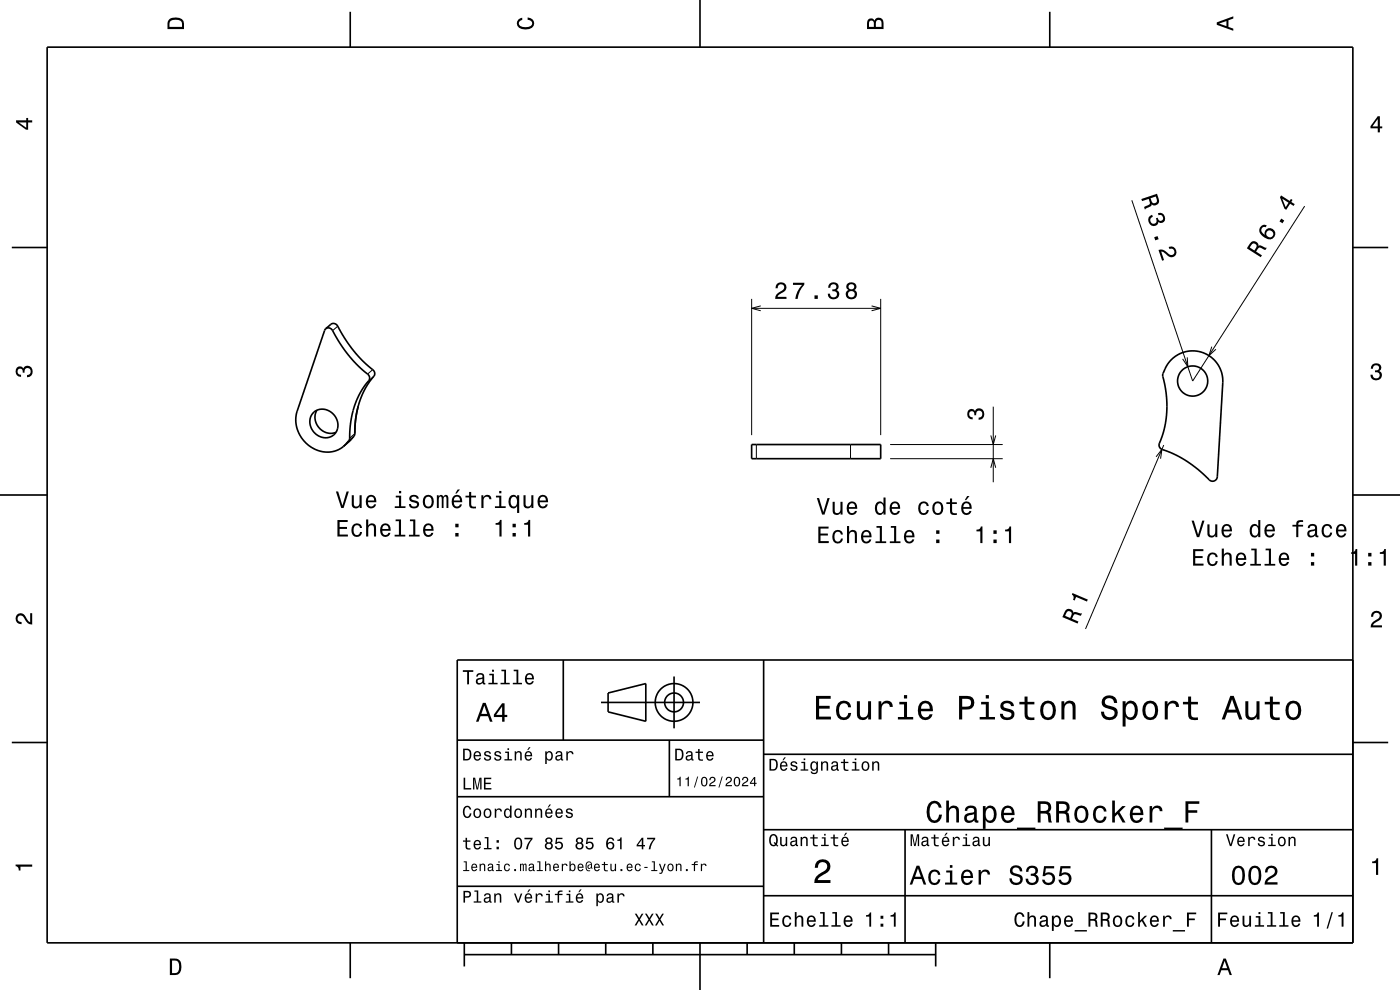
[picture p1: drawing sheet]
<svg xmlns="http://www.w3.org/2000/svg" width="297mm" height="210mm" viewBox="0 0 297 210" stroke-linecap="round" stroke-linejoin="round" font-family="sans-serif">
<g fill="none" stroke="#000" stroke-width=".21">
<path d="M240.1 42.5l12.9 38.3 23.8-37.1M71.6 69.2l-1 .9M79.1 78.4l-1.1 .9M79.3 79.8l-1.1 1M159.5 63.4v28.9M159.5 65.4h27.3M161.4 64.9l-1.9 .5 1.9 .5M184.9 64.9l1.9 .5-1.9 .5M186.8 63.4v28.9M251.9 75.8l.1 2-1.1-1.7M257.1 73.5l-.6 1.9 1.4-1.3M74.5 93.2l-1.1 1"/>
<path d="M75.1 92.6l-1.1 .9M75.3 92l-1.1 .9M160.5 94.3v3M180.4 94.3v3M188.8 97.3h23.9M188.8 94.3h23.9M210.2 92.4l.5 1.9 .5-1.9M210.2 99.2l.5-1.9 .5 1.9M210.7 86.3v16M245.3 96.9l1.2-1.6-.3 2M246.9 94.4l-16.6 39"/>
</g>
<g fill="none" stroke="#000" stroke-width=".35">
<path d="M10 10h277v190h-277zM74.3 2.5v7.5M148.5 0v10M222.7 2.5v7.5M2.5 52.5h7.5M287 52.5h7.5M69.1 69.7l-6.1 17.5a6.7 6.7 0 0 0 8.5 8.3l1.4-.8M69.1 69.7a1.13 1.13 0 0 1 1.7 .9l1.4 2.3 1.6 2.3 1.7 1.9 1.9 1.8a1.42 1.42 0 0 1 .8 1.9l-1.6 2.1-1.3 3-.9 3.5-.2 3.5a1.63 1.63 0 0 1-.8 1.3l-.5 .5M69.1 69.7l1.1-.9a1.12 1.12 0 0 1 1.7 .8l1.3 2.4 1.7 2.3 1.7 1.9 1.9 1.7a1.42 1.42 0 0 1 .8 1.9l-1.9 2.8-.7 1.6-.7 2M248.5 76.3a6.4 6.4 0 0 1 7.1-1.3 6.4 6.4 0 0 1 3.8 6.2l-1.2 19.9a1.07 1.07 0 0 1-.9 1 1.07 1.07 0 0 1-1.1-.7l-2.2-1.9-2.2-1.7-2.1-1.2-2.4-1a1.33 1.33 0 0 1-1.3-1.6l1.1-3.4 .4-3.3-.1-3.6-.7-3.8a1.95 1.95 0 0 1 .4-1.6l.6-1zM66.5 87.6a3.3 3.3 0 0 1 3.8-.2 3.3 3.3 0 0 1 1.3 3.6 2.89 2.89 0 0 1-2.6 1.9 2.89 2.89 0 0 1-2.7-1.7 3 3 0 0 1 .2-3.6zM67.2 87a3.3 3.3 0 0 0 .5 3.7 3.3 3.3 0 0 0 3.6 1"/>
<path d="M75.3 92a1.59 1.59 0 0 1-.8 1.2l-1.6 1.5M75.3 92h.1M76 86.2a21.4 21.4 0 0 0-.7 5.8M76 86.2l-.6 2.7-.1 3.1M159.5 94.3h27.3v3h-27.3zM0 105h10M287 105h10M119.5 140v17M162 140v60M287 140h-190v60M2.5 157.5h7.5M97 157h65"/>
<path d="M127.5 149h21M129 147l8-2v8l-8-2zM142 157v12M143 143.5v11M287 157.5h7.5M97 169h65M162 176h125M162 160h125M192 176v24M257 176v24M97 188h65M162 190h125"/>
<path d="M74.3 200v7.5M98.5 202.5h100M98.5 200v5M108.5 200v2.5M118.5 200v2.5M128.5 200v2.5M138.5 200v2.5M148.5 200v10M158.5 200v2.5M168.5 200v2.5M178.5 200v2.5M188.5 200v2.5"/>
<path d="M198.5 200v5M222.7 200v7.5"/>
<circle cx="253" cy="80.8" r="3.2"/>
<circle cx="143" cy="149" r="2"/>
<circle cx="143" cy="149" r="4"/>
</g>
<g fill="#000">
<path d="M36 4a2.18 2.18 0 0 0-.5 2.2h3.5v-1.2a1.43 1.43 0 0 0-1.7-1.3zM36.3 4.4a2.15 2.15 0 0 1 2.2 .3l.1 1h-2.6v-1z" fill-rule="evenodd"/>
<path d="M109.9 4.2l.9-.4v.4a.7 .7 0 0 0-.7 .5 .7 .7 0 0 0 .3 .8 1.7 1.7 0 0 0 2.5-.5 .9 .9 0 0 0-1-.8v-.5a1.24 1.24 0 0 1 1.4 1.1 1.24 1.24 0 0 1-1 1.4 2.22 2.22 0 0 1-2.5-.7l-.2-.5z" fill-rule="evenodd"/>
<path d="M184.2 4.2l-.3 .7v1.3h3.5v-1.3a.98 .98 0 0 0-.7-1.1 .98 .98 0 0 0-1.2 .6 .84 .84 0 0 0-1.3-.2zM184.5 4.5a.54 .54 0 0 1 .6-.1 .54 .54 0 0 1 .3 .6v.7h-1zM185.9 4.4a.62 .62 0 0 1 .8-.1 .62 .62 0 0 1 .3 .6v.8h-1.2z" fill-rule="evenodd"/>
<path d="M258.1 4.7v.6l3.5 1.2v-.4l-1-.4v-1.4l1-.4v-.4zM258.6 5l1.6-.5v1z" fill-rule="evenodd"/>
<path d="M3.4 25.5v.5l2.1 1.5h.5v-1.5h.8v-.5h-.8v-.5h-.4v.5zM4 26h1.6v1.1z" fill-rule="evenodd"/>
<path d="M292.3 24.7l-1.6 2.1v.4h1.6v.9h.4v-.9h.5v-.4h-.5v-2.1zM292.3 25.2v1.6h-1.1z" fill-rule="evenodd"/>
<path d="M242.1 42.2l.2 .5 1.4-.5a.85 .85 0 0 1-.1 1.3l-.9 .4 .2 .5 1.3-.7 .1-.4a.97 .97 0 0 0 1.2 .1 .97 .97 0 0 0 .3-1.2l-.4-1.1zM244.1 42.1l1.1-.4a1.09 1.09 0 0 1 .1 1.2 .6 .6 0 0 1-.6 .2 .6 .6 0 0 1-.4-.5z" fill-rule="evenodd"/>
<path d="M243.9 45.8a1.21 1.21 0 0 0 0 1.7 1.21 1.21 0 0 0 1.7 .1l.1-.5a.9 .9 0 0 0 1.2 0 .9 .9 0 0 0 .2-1.2 1.04 1.04 0 0 0-1.5-.7l.2 .5a.62 .62 0 0 1 .8 0 .62 .62 0 0 1 0 .9 .62 .62 0 0 1-.8 0l-.2-.4-.4 .1a.72 .72 0 0 1-.1 1 .72 .72 0 0 1-1-.1 .72 .72 0 0 1 .2-1l.3-.2-.2-.4zM244.9 50.3l.2 .7 .7-.3-.2-.6zM245.8 53l.7 2.3 .4-.1-.6-1.8a2.22 2.22 0 0 1 1.6 1 1.14 1.14 0 0 0 1.7-1 1.14 1.14 0 0 0-1.7-1l.2 .4a.71 .71 0 0 1 .9 .2 .71 .71 0 0 1-.2 1 .71 .71 0 0 1-.9-.2 1.8 1.8 0 0 0-2.1-.8z" fill-rule="evenodd"/>
<path d="M265.4 51.3l-.9 1.4 3 1.9 .2-.4-1.2-.8a1.08 1.08 0 0 1 .8-.9l1.1 .5 .3-.4-1.4-.6-.3 .2v-.3a1 1 0 0 0-1.6-.6zM265.6 51.8a.59 .59 0 0 1 .8 .1 .59 .59 0 0 1 0 .8l-.3 .4-1-.6z" fill-rule="evenodd"/>
<path d="M267.6 47.9a1.36 1.36 0 0 0 .3 2.2 1.63 1.63 0 0 0 2.5 .1 1.15 1.15 0 0 0-.8-1.8 1.15 1.15 0 0 0-1.3 1.4 1.02 1.02 0 0 1-.6-1.4 .58 .58 0 0 1 .8-.2l.2-.4-.4-.1zM268.6 49.6a.75 .75 0 0 1 1.5 0 .75 .75 0 0 1-1.5 0zM271.8 46.4l-.4 .6 .7 .4 .3-.6zM271.8 41.5l-.3 .3 1 2.5 .4 .2 .8-1.3 .7 .5 .3-.4-.8-.5 .3-.4-.3-.2-.3 .4zM272 42.2l1.3 .8-.5 .9z" fill-rule="evenodd"/>
<path d="M164.8 60.2l-.3 1h.5a.71 .71 0 0 1 .5-.9 .71 .71 0 0 1 .8 .5 .71 .71 0 0 1-.4 .9 1.8 1.8 0 0 0-1.5 1.7h2.4v-.4h-1.9a2.2 2.2 0 0 1 1.5-1.2 1.13 1.13 0 0 0 .1-1.7 1.13 1.13 0 0 0-1.7 .1zM168.2 60v.4h1.9a5.2 5.2 0 0 0-1.4 3h.5a5.2 5.2 0 0 1 1.4-3v-.4zM172.8 62.7v.7h.7v-.7zM176 60.2l-.3 .8h.4a.62 .62 0 0 1 .4-.7 .62 .62 0 0 1 .8 .2 .62 .62 0 0 1-.2 .9h-.5v.4a.72 .72 0 0 1 .9 .4 .72 .72 0 0 1-.5 .9 .72 .72 0 0 1-.9-.5v-.3h-.5a1.18 1.18 0 0 0 1.5 1.2 1.18 1.18 0 0 0 .6-1.8l-.2-.2a.91 .91 0 0 0 .3-1.1 .91 .91 0 0 0-1-.5zM179.8 60.1a.83 .83 0 0 0 .2 1.4 1.11 1.11 0 0 0-.4 1.6 1.11 1.11 0 0 0 1.5 .3 1.03 1.03 0 0 0 .7-.9 1.03 1.03 0 0 0-.6-1 .89 .89 0 0 0 .4-1.1 .89 .89 0 0 0-1-.5zM179.9 62.4a.71 .71 0 0 1 1.4 0 .71 .71 0 0 1-1.4 0zM180 60.9a.6 .6 0 0 1 1.2 0 .6 .6 0 0 1-1.2 0z" fill-rule="evenodd"/>
<path d="M291.1 77.4a1.08 1.08 0 0 1 1.4-.2 1.08 1.08 0 0 1 .4 1.2l-.3 .3a1.06 1.06 0 0 1 .5 1.3 1.06 1.06 0 0 1-1.2 .7 1.1 1.1 0 0 1-1.2-1.2h.5a.71 .71 0 0 0 1 .8 .71 .71 0 0 0 .1-1.3h-.6v-.4a.61 .61 0 0 0 .8-.3 .61 .61 0 0 0-.2-.8 .61 .61 0 0 0-.9 .2l-.1 .5h-.5z" fill-rule="evenodd"/>
<path d="M3.6 78a.86 .86 0 0 1 1.4 .2 1.06 1.06 0 0 1 1.2-.6 1.06 1.06 0 0 1 .7 1.2 1.1 1.1 0 0 1-1.2 1.2v-.4a.71 .71 0 0 0 .8-1 .71 .71 0 0 0-1.3-.1v.6h-.4a.61 .61 0 0 0-.3-.8 .61 .61 0 0 0-.8 .2 .61 .61 0 0 0 .2 .8l.6 .2v.4a1.15 1.15 0 0 1-1.2-.6 1.15 1.15 0 0 1 .3-1.3z" fill-rule="evenodd"/>
<path d="M205.4 87a.86 .86 0 0 1 1.4 .2 1.06 1.06 0 0 1 1.3-.5 1.06 1.06 0 0 1 .7 1.2 1.1 1.1 0 0 1-1.2 1.2v-.5a.71 .71 0 0 0 .8-1 .71 .71 0 0 0-1.3-.1v.6h-.4a.61 .61 0 0 0-.3-.8 .61 .61 0 0 0-.8 .2 .61 .61 0 0 0 .2 .8l.5 .2v.5a1.15 1.15 0 0 1-1.1-.7 1.15 1.15 0 0 1 .2-1.3z" fill-rule="evenodd"/>
<path d="M71.6 110.3v3.5h2.2v-.4h-1.8v-1.2h1.6v-.4h-1.6v-1.1h1.8v-.4zM74.9 111.4a1.53 1.53 0 0 0 .8 2.5 1.05 1.05 0 0 0 1.1-1.1h-.4a.67 .67 0 0 1-.7 .7 .67 .67 0 0 1-.7-.6 1.12 1.12 0 0 1 .7-1.5 .6 .6 0 0 1 .7 .6h.4a1.09 1.09 0 0 0-.8-1 1.09 1.09 0 0 0-1.1 .4zM77.7 110.2v3.6h.4v-1.6a.63 .63 0 0 1 .4-.7 .63 .63 0 0 1 .8 .3v2h.5v-1.8a.88 .88 0 0 0-.6-1 .88 .88 0 0 0-1.1 .5v-1.3zM80.9 111.4a1.54 1.54 0 0 0 .8 2.5 1.05 1.05 0 0 0 1.1-.9h-.4l-.2 .4-.4 .1a.76 .76 0 0 1-.7-.9h1.8a1.16 1.16 0 0 0-.5-1.4 1.16 1.16 0 0 0-1.5 .2zM81.3 111.6a.66 .66 0 0 1 .8-.1 .66 .66 0 0 1 .3 .7h-1.3zM83.9 110.2v.4h.7v2.8h-.9v.4h2.3v-.4h-.9v-3.2zM87 110.2v.4h.7v2.8h-.9v.4h2.2v-.4h-.9v-3.2zM90 111.4a1.54 1.54 0 0 0 .8 2.5 1.06 1.06 0 0 0 1.1-.9h-.4l-.2 .4-.4 .1a.76 .76 0 0 1-.7-.9h1.8a1.17 1.17 0 0 0-.5-1.4 1.17 1.17 0 0 0-1.5 .2zM90.4 111.6a.66 .66 0 0 1 .8-.1 .66 .66 0 0 1 .3 .7h-1.3zM96.6 113.1v.7h.7v-.7zM96.6 111.1v.8h.7v-.8z" fill-rule="evenodd"/>
<path d="M71.3 104.3l1.1 3.5h.5l1.1-3.5h-.5l-.9 2.9-.9-2.9zM74.6 105.1v1.7a.89 .89 0 0 0 .6 1 .89 .89 0 0 0 1.1-.4v.4h.4v-2.7h-.4v1.5a.65 .65 0 0 1-.4 .8 .65 .65 0 0 1-.8-.3v-2zM77.9 105.3a1.54 1.54 0 0 0 .8 2.6 1.06 1.06 0 0 0 1.1-.9h-.4l-.3 .3-.3 .2a.76 .76 0 0 1-.7-1h1.7a1.17 1.17 0 0 0-.5-1.3 1.17 1.17 0 0 0-1.4 .1zM78.3 105.6a.66 .66 0 0 1 .7-.2 .66 .66 0 0 1 .4 .8h-1.3zM84 105.1v.4h.7v1.9h-1v.4h2.3v-.4h-.9v-2.3zM84.6 104.1v.5h.5v-.5zM87.1 105.2a.76 .76 0 0 0-.3 .8 .76 .76 0 0 0 .8 .5l.8 .4a.63 .63 0 0 1-.6 .6 .63 .63 0 0 1-.6-.6h-.4a1.07 1.07 0 0 0 1.1 .9 1.07 1.07 0 0 0 1-1.2l-.5-.3-1-.3a.53 .53 0 0 1 .4-.7 .53 .53 0 0 1 .6 .5h.4a1.03 1.03 0 0 0-.7-.9 1.03 1.03 0 0 0-1 .3zM90 105.3a1.53 1.53 0 0 0 .9 2.6 1.48 1.48 0 0 0 1.1-1.5 1.48 1.48 0 0 0-1.1-1.4l-.5 .1zM90.3 105.6a.67 .67 0 0 1 .7-.2 .67 .67 0 0 1 .5 .6 1.11 1.11 0 0 1-.6 1.5 1.17 1.17 0 0 1-.6-1.9zM92.7 105.1v2.7h.4v-2.1l.2-.3h.3l.1 .2v2.2h.4v-2.1l.4-.4 .2 .2v.4v1.9h.4v-1.9a.69 .69 0 0 0-.5-.9l-.5 .4-.2-.3-.3-.1-.5 .3v-.2zM97.1 103.8l-.5 .9h.3l.7-.9zM96.1 105.3a1.54 1.54 0 0 0 .8 2.6 1.05 1.05 0 0 0 1.1-.9h-.4l-.3 .3-.3 .2a.76 .76 0 0 1-.7-1h1.8a1.16 1.16 0 0 0-.5-1.3 1.16 1.16 0 0 0-1.5 .1zM96.5 105.6a.66 .66 0 0 1 .8-.2 .66 .66 0 0 1 .3 .8h-1.3zM99.5 104.4v.7h-.7v.4h.7l.1 1.8a1.04 1.04 0 0 0 1.4 .5v-.4a.68 .68 0 0 1-1-.3v-1.6h1v-.4h-1v-.7zM102.1 105.1v2.7h.5v-1.6a.67 .67 0 0 1 .3-.8 .67 .67 0 0 1 .9 .3v.2h.4a.89 .89 0 0 0-.6-.9 .89 .89 0 0 0-1.1 .5v-.4zM105.2 105.1v.4h.7v1.9h-.9v.4h2.3v-.4h-.9v-2.3zM105.9 104.1v.5h.5v-.5zM108.2 105.3a1.57 1.57 0 0 0 .7 2.6l.5-.2 .3-.3v1.4h.4v-3.7h-.4v.4l-.2-.3a.87 .87 0 0 0-1.3 .1zM108.5 105.6a.62 .62 0 0 1 .7-.2 .62 .62 0 0 1 .4 .6 1.12 1.12 0 0 1-.6 1.5 1.19 1.19 0 0 1-.5-1.9zM111.1 105.1v1.7a.89 .89 0 0 0 .6 1 .89 .89 0 0 0 1-.4v.4h.5v-2.7h-.5v1.5a.65 .65 0 0 1-.4 .8 .65 .65 0 0 1-.8-.3v-2zM114.3 105.3a1.54 1.54 0 0 0 .8 2.6 1.06 1.06 0 0 0 1.1-.9h-.4l-.2 .3-.4 .2a.76 .76 0 0 1-.7-1h1.8a1.17 1.17 0 0 0-.5-1.3 1.17 1.17 0 0 0-1.5 .1zM114.7 105.6a.66 .66 0 0 1 .8-.2 .66 .66 0 0 1 .3 .8h-1.3z" fill-rule="evenodd"/>
<path d="M105.1 111v.3h.8v2.5h.5v-3.5h-.3a.77 .77 0 0 1-1 .7zM108.7 113.1v.7h.7v-.7zM108.7 111.1v.8h.7v-.8zM111.2 111v.3h.8v2.5h.5v-3.5h-.4a.77 .77 0 0 1-.9 .7z" fill-rule="evenodd"/>
<path d="M173.6 111.7v3.5h2.2v-.4h-1.7v-1.2h1.5v-.4h-1.5v-1.1h1.7v-.4zM176.9 112.8a1.53 1.53 0 0 0 .8 2.5 1.05 1.05 0 0 0 1.1-1.1h-.4a.67 .67 0 0 1-.6 .7 .67 .67 0 0 1-.7-.6 1.11 1.11 0 0 1 .6-1.5 .6 .6 0 0 1 .7 .6h.4a1.09 1.09 0 0 0-.7-1 1.09 1.09 0 0 0-1.2 .4zM179.7 111.6v3.6h.4v-1.6a.64 .64 0 0 1 .4-.7 .64 .64 0 0 1 .8 .3v2h.5v-1.8a.88 .88 0 0 0-.6-1 .88 .88 0 0 0-1.1 .5v-1.3zM183 112.8a1.54 1.54 0 0 0 .8 2.5 1.05 1.05 0 0 0 1-.9h-.4l-.2 .4-.4 .1a.76 .76 0 0 1-.7-.9h1.8a1.16 1.16 0 0 0-.5-1.4 1.16 1.16 0 0 0-1.4 .2zM183.3 113a.66 .66 0 0 1 .8-.1 .66 .66 0 0 1 .3 .7h-1.3zM185.9 111.6v.4h.7v2.8h-.9v.4h2.3v-.4h-.9v-3.2zM189 111.6v.4h.7v2.8h-.9v.4h2.2v-.4h-.9v-3.2zM192.1 112.8a1.54 1.54 0 0 0 .8 2.5 1.06 1.06 0 0 0 1.1-.9h-.5l-.2 .4-.4 .1a.76 .76 0 0 1-.7-.9h1.8a1.16 1.16 0 0 0-.5-1.4 1.16 1.16 0 0 0-1.4 .2zM192.4 113a.66 .66 0 0 1 .8-.1 .66 .66 0 0 1 .3 .7h-1.3zM198.6 114.5v.7h.7v-.7zM198.6 112.5v.7h.7v-.7z" fill-rule="evenodd"/>
<path d="M173.3 105.6l1.1 3.6h.5l1.1-3.6h-.5l-.8 3-.9-3zM176.6 106.4v1.8a.89 .89 0 0 0 .7 1 .89 .89 0 0 0 1-.5v.5h.4v-2.8h-.4v1.6a.65 .65 0 0 1-.4 .8 .65 .65 0 0 1-.8-.3v-2.1zM179.9 106.7a1.54 1.54 0 0 0 .8 2.6 1.06 1.06 0 0 0 1.1-.9h-.4l-.3 .3-.3 .2a.76 .76 0 0 1-.7-1h1.8a1.16 1.16 0 0 0-.5-1.3 1.16 1.16 0 0 0-1.5 .1zM180.3 107a.66 .66 0 0 1 .8-.2 .66 .66 0 0 1 .3 .8h-1.3zM185.9 106.7a1.58 1.58 0 0 0 .7 2.6l.5-.2 .3-.4v.5h.5v-3.7h-.5v1.4a.89 .89 0 0 0-1.5-.2zM186.2 107a.62 .62 0 0 1 .7-.2 .62 .62 0 0 1 .5 .5 1.12 1.12 0 0 1-.7 1.6 1.19 1.19 0 0 1-.5-1.9zM189 106.7a1.54 1.54 0 0 0 .8 2.6 1.06 1.06 0 0 0 1.1-.9h-.4l-.2 .3-.4 .2a.76 .76 0 0 1-.7-1h1.8a1.16 1.16 0 0 0-.5-1.3 1.16 1.16 0 0 0-1.5 .1zM189.4 107a.66 .66 0 0 1 .8-.2 .66 .66 0 0 1 .3 .8h-1.3zM195.1 106.7a1.53 1.53 0 0 0 .8 2.6 1.06 1.06 0 0 0 1.1-1.1h-.4a.67 .67 0 0 1-.6 .7 .67 .67 0 0 1-.7-.6 1.12 1.12 0 0 1 .6-1.6 .6 .6 0 0 1 .7 .6h.4a1.09 1.09 0 0 0-.7-.9 1.09 1.09 0 0 0-1.2 .3zM198.1 106.7a1.53 1.53 0 0 0 .8 2.6 1.48 1.48 0 0 0 1.2-1.5 1.48 1.48 0 0 0-1.2-1.4l-.4 .1zM198.4 107a.67 .67 0 0 1 .7-.2 .67 .67 0 0 1 .5 .5 1.11 1.11 0 0 1-.7 1.6 1.17 1.17 0 0 1-.5-1.9zM201.5 105.7v.8h-.7v.4h.7l.1 1.8a1.04 1.04 0 0 0 1.4 .5v-.4a.68 .68 0 0 1-1-.3v-1.6h1v-.4h-1v-.8zM205.2 105.2l-.5 .9h.3l.7-.9zM204.2 106.7a1.54 1.54 0 0 0 .8 2.6 1.06 1.06 0 0 0 1.1-.9h-.4l-.3 .3-.3 .2a.76 .76 0 0 1-.7-1h1.7a1.16 1.16 0 0 0-.4-1.3 1.16 1.16 0 0 0-1.5 .1zM204.6 107a.66 .66 0 0 1 .8-.2 .66 .66 0 0 1 .3 .8h-1.3z" fill-rule="evenodd"/>
<path d="M207.1 112.4v.3h.9v2.5h.4v-3.5h-.3a.77 .77 0 0 1-1 .7zM210.7 114.5v.7h.7v-.7zM210.7 112.5v.7h.7v-.7zM213.2 112.4v.3h.8v2.5h.5v-3.5h-.3a.77 .77 0 0 1-1 .7z" fill-rule="evenodd"/>
<path d="M253.1 116.5v3.5h2.2v-.4h-1.7v-1.2h1.5v-.4h-1.5v-1.1h1.7v-.4zM256.4 117.6a1.53 1.53 0 0 0 .8 2.5 1.05 1.05 0 0 0 1.1-1.1h-.4a.67 .67 0 0 1-.6 .7 .67 .67 0 0 1-.7-.6 1.12 1.12 0 0 1 .6-1.5 .6 .6 0 0 1 .7 .6h.4a1.09 1.09 0 0 0-.7-1 1.09 1.09 0 0 0-1.2 .4zM259.2 116.4v3.6h.4v-1.6a.63 .63 0 0 1 .4-.8 .63 .63 0 0 1 .8 .4l.1 2h.4v-1.8a.88 .88 0 0 0-.6-1 .88 .88 0 0 0-1.1 .5v-1.3zM262.5 117.6a1.54 1.54 0 0 0 .8 2.5 1.06 1.06 0 0 0 1-.9h-.4l-.2 .4-.4 .1a.75 .75 0 0 1-.7-.9h1.8a1.17 1.17 0 0 0-.5-1.4 1.17 1.17 0 0 0-1.4 .2zM262.8 117.8a.66 .66 0 0 1 .8-.1 .66 .66 0 0 1 .3 .7h-1.3zM265.5 116.4v.3h.6v2.9h-.9v.4h2.3v-.4h-.9v-3.2zM268.5 116.4v.3h.7v2.9h-.9v.4h2.2v-.4h-.9v-3.2zM271.6 117.6a1.54 1.54 0 0 0 .8 2.5 1.06 1.06 0 0 0 1.1-.9h-.5l-.2 .4-.4 .1a.76 .76 0 0 1-.7-.9h1.8a1.17 1.17 0 0 0-.5-1.4 1.17 1.17 0 0 0-1.4 .2zM271.9 117.8a.66 .66 0 0 1 .8-.1 .66 .66 0 0 1 .3 .7h-1.3zM278.1 119.2v.8h.7v-.8zM278.1 117.3v.7h.7v-.7z" fill-rule="evenodd"/>
<path d="M252.8 110.4l1.1 3.5h.5l1.1-3.5h-.5l-.8 3-.9-3zM256.1 111.2v1.8a.89 .89 0 0 0 .7 1 .89 .89 0 0 0 1-.5v.4h.4v-2.7h-.4v1.6a.64 .64 0 0 1-.4 .8 .64 .64 0 0 1-.8-.3v-2.1zM259.4 111.5a1.54 1.54 0 0 0 .8 2.5 1.05 1.05 0 0 0 1.1-.8h-.4l-.3 .3-.3 .1a.75 .75 0 0 1-.7-.9h1.8a1.16 1.16 0 0 0-.5-1.4 1.16 1.16 0 0 0-1.5 .2zM259.8 111.7a.66 .66 0 0 1 .8-.1 .66 .66 0 0 1 .3 .7h-1.3zM265.4 111.5a1.57 1.57 0 0 0 .8 2.5l.4-.1 .3-.4v.4h.5v-3.6h-.5v1.3a.89 .89 0 0 0-1.5-.1zM265.7 111.8a.62 .62 0 0 1 .7-.2 .62 .62 0 0 1 .5 .5 1.11 1.11 0 0 1-.7 1.5 1.19 1.19 0 0 1-.5-1.8zM268.5 111.5a1.54 1.54 0 0 0 .8 2.5 1.06 1.06 0 0 0 1.1-.8h-.4l-.2 .3-.4 .1a.75 .75 0 0 1-.7-.9h1.8a1.16 1.16 0 0 0-.5-1.4 1.16 1.16 0 0 0-1.5 .2zM268.9 111.7a.66 .66 0 0 1 .8-.1 .66 .66 0 0 1 .3 .7h-1.3zM274.2 111.3v.4h.8v2.2h.4v-2.2h1v-.4h-1l.1-.3 .3-.3h.6v-.4a1.04 1.04 0 0 0-1.4 .8v.2zM277.7 111.4l-.3 .6h.4a.55 .55 0 0 1 .7-.5 .55 .55 0 0 1 .4 .8h-.2a1.14 1.14 0 0 0-1.4 .9 .73 .73 0 0 0 .8 .8l.5-.1 .4-.3 .1 .3 .6 .1v-.4h-.3v-1.6a1.02 1.02 0 0 0-.7-.9 1.02 1.02 0 0 0-1 .3zM277.9 112.9l1.1-.3a.77 .77 0 0 1-.2 .8 .77 .77 0 0 1-.9 .1l-.1-.3zM280.7 111.5a1.52 1.52 0 0 0 .8 2.5 1.05 1.05 0 0 0 1.1-1h-.4a.67 .67 0 0 1-.6 .6 .67 .67 0 0 1-.7-.6 1.12 1.12 0 0 1 .6-1.5 .6 .6 0 0 1 .7 .6h.4a1.09 1.09 0 0 0-.8-.9 1.09 1.09 0 0 0-1.1 .3zM283.7 111.5a1.54 1.54 0 0 0 .8 2.5 1.06 1.06 0 0 0 1.1-.8h-.4l-.3 .3-.3 .1a.75 .75 0 0 1-.7-.9h1.7a1.16 1.16 0 0 0-.4-1.4 1.16 1.16 0 0 0-1.5 .2zM284.1 111.7a.66 .66 0 0 1 .8-.1 .66 .66 0 0 1 .3 .7h-1.3z" fill-rule="evenodd"/>
<path d="M286.7 117.1v.4h.8v2.5h.4v-3.5h-.3a.77 .77 0 0 1-.9 .6zM290.2 119.2v.8h.7v-.8zM290.2 117.3v.7h.7v-.7zM292.7 117.1v.4h.8v2.5h.5v-3.5h-.3a.77 .77 0 0 1-1 .6z" fill-rule="evenodd"/>
<path d="M3.6 130.4a1.22 1.22 0 0 1 2 .7l.4 .6 .4 .3v-1.9h.4v2.4a1.8 1.8 0 0 1-1.7-1.4 .71 .71 0 0 0-.9-.5 .71 .71 0 0 0-.5 .8 .71 .71 0 0 0 .9 .5v.5a1.18 1.18 0 0 1-1.2-.7 1.18 1.18 0 0 1 .2-1.3z" fill-rule="evenodd"/>
<path d="M226.1 129.4l-.7 1.5 3.2 1.4 .2-.5-1.4-.5a1.08 1.08 0 0 1 .7-1l1.2 .3 .2-.5-1.5-.3-.3 .2v-.3a1.01 1.01 0 0 0-1.6-.3zM226.3 129.8a.59 .59 0 0 1 .8 0 .59 .59 0 0 1 .1 .8l-.2 .5-1-.5z" fill-rule="evenodd"/>
<path d="M227.5 125.8l3.3 1.4-.2 .4-2.3-1-.3 .8-.4-.2a.77 .77 0 0 0-.2-1.1z" fill-rule="evenodd"/>
<path d="M291.2 129.9a1.18 1.18 0 0 1 1.9 .3 1.18 1.18 0 0 1-1 1.7l-.5 .3-.3 .5h1.9v.4h-2.4a1.8 1.8 0 0 1 1.4-1.8 .71 .71 0 0 0 .5-.8 .71 .71 0 0 0-.9-.5 .71 .71 0 0 0-.5 .8h-.4z" fill-rule="evenodd"/>
<path d="M98.2 158.8v2.5h.9a1.37 1.37 0 0 0 .7-2.2 1.56 1.56 0 0 0-1.6-.3zM98.6 159.1a.98 .98 0 0 1 1.1 .7 .98 .98 0 0 1-.6 1.2h-.5zM100.7 159.6a1.04 1.04 0 0 0-.2 1.2 1.04 1.04 0 0 0 1 .5l.5-.5h-.3l-.4 .3a.54 .54 0 0 1-.5-.7h1.3a.83 .83 0 0 0-.4-.9 .83 .83 0 0 0-1 .1zM100.9 159.7l.2-.1a.47 .47 0 0 1 .5 .1 .47 .47 0 0 1 .1 .5h-.9zM102.9 159.5l-.2 .1a.69 .69 0 0 0 .9 .9l.2 .1a.43 .43 0 0 1-.4 .5 .43 .43 0 0 1-.4-.4h-.3a.74 .74 0 0 0 .9 .7 .74 .74 0 0 0 .5-1l-1-.4a.38 .38 0 0 1 .3-.5 .38 .38 0 0 1 .4 .4h.3a.78 .78 0 0 0-1.2-.4zM105.1 159.5l-.2 .1a.69 .69 0 0 0 .9 .9l.2 .1a.43 .43 0 0 1-.4 .5 .43 .43 0 0 1-.5-.4h-.3a.74 .74 0 0 0 .9 .7 .74 .74 0 0 0 .5-1l-.9-.4a.38 .38 0 0 1 .3-.5 .38 .38 0 0 1 .4 .4h.3a.77 .77 0 0 0-1.2-.4zM107.2 159.4v.3h.5v1.3h-.7v.3h1.6v-.3h-.6v-1.6zM107.7 158.7v.4h.3v-.4zM109.2 159.4v1.9h.3v-1.1a.45 .45 0 0 1 .4-.6 .45 .45 0 0 1 .5 .5v1.2h.3v-1.3a.63 .63 0 0 0-.5-.7 .63 .63 0 0 0-.7 .4v-.3zM112.2 158.5l-.4 .6h.3l.5-.6zM111.5 159.6a1.04 1.04 0 0 0-.2 1.2 1.04 1.04 0 0 0 1.1 .5l.5-.5h-.3l-.5 .3a.54 .54 0 0 1-.5-.7h1.3a.83 .83 0 0 0-.4-.9 .83 .83 0 0 0-1 .1zM111.8 159.7l.1-.1a.48 .48 0 0 1 .5 .1 .48 .48 0 0 1 .2 .5h-1zM115.7 159.4v2.7h.3v-1.1a.66 .66 0 0 0 .7 .4 .66 .66 0 0 0 .5-.6 .91 .91 0 0 0 0-1.1 .91 .91 0 0 0-1-.3l-.2 .3v-.3zM116.1 159.8a.45 .45 0 0 1 .5-.2 .45 .45 0 0 1 .3 .4 .65 .65 0 0 1 .1 .8 .65 .65 0 0 1-.7 .2 .98 .98 0 0 1-.2-1.2zM118.1 159.5l-.2 .4h.3a.39 .39 0 0 1 .4-.3 .39 .39 0 0 1 .3 .5h-.1a.65 .65 0 0 0-1 .4 .65 .65 0 0 0 .6 .9l.6-.3 .1 .2h.4v-.2l-.2-.1v-1.1a.72 .72 0 0 0-.5-.6 .72 .72 0 0 0-.7 .2zM118.2 160.6l.8-.3a.55 .55 0 0 1-.2 .7 .55 .55 0 0 1-.6 0zM120.1 159.4v1.9h.4v-1.1a.47 .47 0 0 1 .2-.6 .47 .47 0 0 1 .6 .2v.2h.4a.64 .64 0 0 0-.5-.7 .64 .64 0 0 0-.8 .4v-.3z" fill-rule="evenodd"/>
<path d="M98.2 142.2v.3h.9v2.7h.4v-2.7h.9v-.3zM101.3 143l-.3 .5h.4a.47 .47 0 0 1 .5-.4 .47 .47 0 0 1 .4 .6l-.2 .1a.84 .84 0 0 0-1 .2 .84 .84 0 0 0 0 1.1 .9 .9 0 0 0 1.3-.2l.1 .2 .5 .1v-.3l-.3-.1v-1.3a.87 .87 0 0 0-1.4-.5zM101.4 144.3l.9-.3a.66 .66 0 0 1-.1 .7 .66 .66 0 0 1-.8 .1zM103.8 142.9v.3h.6v1.6h-.8v.4h2v-.4h-.8v-1.9zM104.4 142.1v.4h.4v-.4zM106.4 142.1v.3h.6v2.4h-.8v.4h1.9v-.4h-.7v-2.7zM109 142.1v.3h.6v2.4h-.8v.4h1.9v-.4h-.7v-2.7zM111.6 143.1a1.32 1.32 0 0 0 .7 2.1 .9 .9 0 0 0 .9-.7h-.3l-.2 .3-.4 .1a.65 .65 0 0 1-.6-.8h1.6a1 1 0 0 0-.4-1.2 1 1 0 0 0-1.3 .2zM111.9 143.3a.57 .57 0 0 1 .7-.1 .57 .57 0 0 1 .3 .6h-1.2z" fill-rule="evenodd"/>
<path d="M102.4 149.1l-1.4 4h.5l.4-1.2h1.6l.4 1.2h.6l-1.5-4zM102.7 149.7l.7 1.7h-1.3zM106.5 149.2l-1.7 2.4v.5h1.7v1h.5v-1h.6v-.5h-.6v-2.4zM106.5 149.9v1.7h-1.3z" fill-rule="evenodd"/>
<path d="M143.2 158.8v2.5h.9a1.37 1.37 0 0 0 .7-2.2 1.56 1.56 0 0 0-1.6-.3zM143.6 159.1a.98 .98 0 0 1 1.1 .7 .98 .98 0 0 1-.6 1.2h-.5zM145.7 159.5l-.2 .4h.3a.39 .39 0 0 1 .5-.3 .39 .39 0 0 1 .3 .5h-.2a.65 .65 0 0 0-.9 .4 .65 .65 0 0 0 .5 .9l.7-.3v.2h.4v-.2l-.1-.1-.1-1.1a.73 .73 0 0 0-.4-.6 .73 .73 0 0 0-.8 .2zM145.8 160.6l.8-.3a.55 .55 0 0 1-.1 .7 .55 .55 0 0 1-.7 0zM148.1 158.9v.5h-.5v.3h.5v1.3a.75 .75 0 0 0 1 .4v-.3a.48 .48 0 0 1-.7-.3v-1.1h.7v-.3h-.7v-.5zM150 159.6a1.04 1.04 0 0 0-.2 1.2 1.04 1.04 0 0 0 1.1 .5l.5-.5h-.4l-.4 .3a.54 .54 0 0 1-.5-.7h1.3a.83 .83 0 0 0-.4-.9 .83 .83 0 0 0-1 .1zM150.3 159.7l.1-.1a.48 .48 0 0 1 .5 .1 .48 .48 0 0 1 .2 .5h-1z" fill-rule="evenodd"/>
<path d="M173.1 147.6v5h3.2v-.6h-2.5v-1.7h2.2v-.6h-2.2v-1.5h2.4v-.6zM177.8 149.2a2.59 2.59 0 0 0 .5 3.4 1.58 1.58 0 0 0 2.3-1.4h-.6a.95 .95 0 0 1-.9 1 .95 .95 0 0 1-1-.9 1.59 1.59 0 0 1 .9-2.1 .85 .85 0 0 1 .9 .8h.7a1.56 1.56 0 0 0-1.1-1.3 1.56 1.56 0 0 0-1.7 .5zM181.8 148.8v2.5a1.27 1.27 0 0 0 .9 1.4 1.27 1.27 0 0 0 1.5-.7v.6h.6v-3.8h-.6v2.2a.92 .92 0 0 1-.6 1.1 .92 .92 0 0 1-1.2-.4v-2.9zM186.4 148.8v3.8h.6v-2.2a.95 .95 0 0 1 .5-1.1 .95 .95 0 0 1 1.2 .3l.1 .4h.6a1.28 1.28 0 0 0-1-1.4 1.28 1.28 0 0 0-1.4 .8v-.6zM190.8 148.9v.5h1v2.7h-1.3v.5h3.2v-.5h-1.3v-3.2zM191.8 147.4v.8h.6v-.8zM195.1 149.2a2.62 2.62 0 0 0 .5 3.4 1.57 1.57 0 0 0 2.2-1.1h-.6l-.3 .5-.5 .2a1.08 1.08 0 0 1-1-1.3h2.5a1.66 1.66 0 0 0-.7-2 1.66 1.66 0 0 0-2.1 .3zM195.6 149.5a.94 .94 0 0 1 1.2-.2 .94 .94 0 0 1 .5 1h-1.9zM203.5 147.6v5h.6v-2.1h.8a1.47 1.47 0 0 0 1.8-1.2 1.47 1.47 0 0 0-1.5-1.7zM204.1 148.2a1.6 1.6 0 0 1 1.8 .5 .86 .86 0 0 1 0 .9 .86 .86 0 0 1-.9 .3h-.9zM208.1 148.9v.5h1v2.7h-1.3v.5h3.3v-.5h-1.3v-3.2zM209.1 147.4v.8h.7v-.8zM212.6 148.9a1.08 1.08 0 0 0-.3 1.2 1.08 1.08 0 0 0 1 .7l1.1 .4a.57 .57 0 0 1 .2 .6 .57 .57 0 0 1-.5 .4 .96 .96 0 0 1-1.4-.8h-.6a1.6 1.6 0 0 0 1.3 1.4 1.6 1.6 0 0 0 1.7-.8 1.13 1.13 0 0 0-1-1.6l-1.1-.3-.2-.4a.87 .87 0 0 1 .9-.5 .87 .87 0 0 1 .8 .6h.6a1.41 1.41 0 0 0-2.1-1.1zM217.4 147.8v1.1h-1.1v.5h1.1v2.6l.2 .4 .4 .3h1.4v-.5a.97 .97 0 0 1-1.4-.5v-2.3h1.4v-.5h-1.4v-1.1zM221.1 149.2a2.56 2.56 0 0 0 .5 3.4 1.72 1.72 0 0 0 1.8-.2 1.72 1.72 0 0 0 .6-1.7 1.7 1.7 0 0 0-.9-1.9 1.7 1.7 0 0 0-2 .4zM221.6 149.6a.96 .96 0 0 1 1-.4 .96 .96 0 0 1 .7 .8 1.59 1.59 0 0 1-1 2.2 1.19 1.19 0 0 1-1-1.5zM225.2 148.8v3.8h.6v-2.2a.97 .97 0 0 1 .5-1.1 .97 .97 0 0 1 1.1 .2l.1 .7v2.4h.7v-2.5a1.27 1.27 0 0 0-.9-1.4 1.27 1.27 0 0 0-1.5 .6v-.5zM234.1 147.9a1.38 1.38 0 0 0-.3 1.5 1.38 1.38 0 0 0 1.3 .9 1.25 1.25 0 0 1 1.4 .9 1.15 1.15 0 0 1-1.3 .9 1.15 1.15 0 0 1-1-1.1h-.7a1.8 1.8 0 0 0 1.7 1.8 1.8 1.8 0 0 0 1.9-1.6 1.46 1.46 0 0 0-1.5-1.4l-.6-.2a.83 .83 0 0 1-.5-1.1 .83 .83 0 0 1 1.2-.3l.5 .5 .1 .4h.7a1.67 1.67 0 0 0-1-1.6 1.67 1.67 0 0 0-1.9 .4zM238.2 148.8v5.3h.6v-2.1a1.32 1.32 0 0 0 1.4 .7 1.32 1.32 0 0 0 1.1-1.1 2.43 2.43 0 0 0-.8-2.8 1.21 1.21 0 0 0-1.7 .5v-.5zM239.1 149.6a.9 .9 0 0 1 .9-.4 .9 .9 0 0 1 .7 .8 1.61 1.61 0 0 1-.9 2.2 1.18 1.18 0 0 1-1-1.5zM242.8 149.2a2.56 2.56 0 0 0 .5 3.4 1.72 1.72 0 0 0 1.8-.2 1.72 1.72 0 0 0 .6-1.7 1.7 1.7 0 0 0-.9-1.9 1.7 1.7 0 0 0-2 .4zM243.3 149.6a.96 .96 0 0 1 1-.4 .96 .96 0 0 1 .7 .8 1.59 1.59 0 0 1-1 2.2 1.19 1.19 0 0 1-1-1.5zM247.1 148.8v3.8h.6v-2.2a.95 .95 0 0 1 .5-1.1 .95 .95 0 0 1 1.2 .3l.1 .4h.6a1.28 1.28 0 0 0-1-1.4 1.28 1.28 0 0 0-1.4 .8v-.6zM252 147.8v1.1h-1v.5h1l.1 2.6 .2 .4 .4 .3h1.4v-.5a.97 .97 0 0 1-1.4-.5v-2.3h1.4v-.5h-1.4v-1.1zM261 147.6l-1.8 5h.6l.6-1.4h2l.5 1.4h.7l-1.9-5zM261.4 148.3l.7 2.2h-1.5zM264.2 148.8v2.5a1.27 1.27 0 0 0 .9 1.4 1.27 1.27 0 0 0 1.5-.7v.6h.6v-3.8h-.6v2.2a.92 .92 0 0 1-.6 1.1 .92 .92 0 0 1-1.1-.4l-.1-2.9zM269.4 147.8v1.1h-1.1v.5h1.1v2.6l.2 .4 .4 .3 .7 .1 .8-.1v-.5a.97 .97 0 0 1-1.4-.5l-.1-2.3h1.5v-.5h-1.5v-1.1zM273.1 149.2a2.56 2.56 0 0 0 .6 3.4 1.72 1.72 0 0 0 1.8-.2 1.72 1.72 0 0 0 .6-1.7 1.7 1.7 0 0 0-.9-1.9 1.7 1.7 0 0 0-2.1 .4zM273.6 149.6a.96 .96 0 0 1 1-.4 .96 .96 0 0 1 .7 .8 1.59 1.59 0 0 1-.9 2.2 1.19 1.19 0 0 1-1.1-1.5z" fill-rule="evenodd"/>
<path d="M98.4 165v2.5h1.6v-.3h-1.3v-2.2zM100.4 165v2.5h.2v-2.3l.5 2.3h.3l.5-2.3v2.3h.3v-2.5h-.5l-.4 2.2-.5-2.2zM102.7 165v2.5h1.5v-.3h-1.2v-.9h1.1v-.3h-1.1v-.7h1.2v-.3z" fill-rule="evenodd"/>
<path d="M98.8 177.7v.6h-.6v.3h.6v1.2a.75 .75 0 0 0 1 .4v-.3a.49 .49 0 0 1-.7-.2v-1.1h.7v-.3h-.7v-.6zM100.7 178.4a1.04 1.04 0 0 0-.2 1.2 1.04 1.04 0 0 0 1 .6l.5-.6h-.3l-.4 .3a.54 .54 0 0 1-.5-.6h1.3a.83 .83 0 0 0-.4-1 .83 .83 0 0 0-1 .1zM100.9 178.6l.2-.1a.47 .47 0 0 1 .5 0 .47 .47 0 0 1 .1 .5h-.9zM102.8 177.6v.2h.5v2.1h-.6v.3h1.6v-.3h-.7v-2.3zM105.3 179.6v.6h.5v-.6zM105.3 178.2v.6h.5v-.6zM109.3 178a1.44 1.44 0 0 0 .6 2.2 1.45 1.45 0 0 0 .7-2.2 .79 .79 0 0 0-1.3 0zM109.7 178h.5a1.69 1.69 0 0 1 0 1.9h-.5a1.69 1.69 0 0 1 0-1.9zM111.3 177.7v.3h1.3a3.7 3.7 0 0 0-1 2.2h.4a3.8 3.8 0 0 1 1-2.2v-.3zM115.9 177.8l-.2 .2a.57 .57 0 0 0 .3 .8 .78 .78 0 0 0-.1 1.2 .78 .78 0 0 0 1.1 0 .78 .78 0 0 0-.1-1.2 .68 .68 0 0 0 .2-1 .68 .68 0 0 0-1-.1zM115.9 179.5a.51 .51 0 0 1 1 0 .51 .51 0 0 1-1 0zM116 178.3a.42 .42 0 0 1 .8 0 .42 .42 0 0 1-.8 0zM118 177.7l-.2 1.3h.3a.57 .57 0 0 1 .8-.1 .57 .57 0 0 1 0 .9 .57 .57 0 0 1-.9-.3h-.3a.86 .86 0 0 0 1.1 .8 .86 .86 0 0 0 .6-1.2 .86 .86 0 0 0-1.3-.4l.1-.7h1.1v-.3zM122.4 177.8l-.2 .2a.57 .57 0 0 0 .3 .8 .78 .78 0 0 0-.1 1.2 .78 .78 0 0 0 1.1 0 .78 .78 0 0 0-.1-1.2 .68 .68 0 0 0 .2-1 .68 .68 0 0 0-1-.1zM122.4 179.5a.51 .51 0 0 1 1 0 .51 .51 0 0 1-1 0zM122.5 178.3a.42 .42 0 0 1 .8 0 .42 .42 0 0 1-.8 0zM124.5 177.7l-.2 1.3h.3a.57 .57 0 0 1 .9-.1 .57 .57 0 0 1-.1 .9 .57 .57 0 0 1-.9-.3h-.3a.86 .86 0 0 0 1.1 .8 .86 .86 0 0 0 .6-1.2 .86 .86 0 0 0-1.3-.4l.1-.7h1.1v-.3zM129 177.8a1.72 1.72 0 0 0 .1 2.3 .83 .83 0 0 0 1.1-.2 .83 .83 0 0 0-.2-1.1 .83 .83 0 0 0-1.1 0 .74 .74 0 0 1 .6-.9l.3 .1 .2 .3h.3a.8 .8 0 0 0-.5-.6 .8 .8 0 0 0-.8 .1zM128.9 179.4a.55 .55 0 0 1 1.1 0 .55 .55 0 0 1-1.1 0zM131 178.1v.3h.5v1.8h.4v-2.6h-.3a.55 .55 0 0 1-.6 .5zM136.1 177.7l-1 1.5v.3h1v.7h.4v-.7h.3v-.3h-.3v-1.5zM136.1 178.1v1.1h-.7zM137.3 177.7v.3h1.3a3.7 3.7 0 0 0-1 2.2h.4a3.8 3.8 0 0 1 1-2.2v-.3z" fill-rule="evenodd"/>
<path d="M98.4 171.2a1.45 1.45 0 0 0 .7 2.3 .94 .94 0 0 0 .9-1h-.3a.59 .59 0 0 1-.8 .7 1.31 1.31 0 0 1 .2-2l.3 .1 .2 .4h.4a.85 .85 0 0 0-.6-.8 .85 .85 0 0 0-1 .3zM100.6 171.7a1.04 1.04 0 0 0-.1 1.3 1.04 1.04 0 0 0 1.1 .5 1.04 1.04 0 0 0 .5-1.3 1.04 1.04 0 0 0-1.2-.7zM100.9 171.9a.48 .48 0 0 1 .5-.1 .48 .48 0 0 1 .3 .4 .66 .66 0 0 1 0 .7 .66 .66 0 0 1-.7 .3 .98 .98 0 0 1-.1-1.3zM102.8 171.7a1.04 1.04 0 0 0-.2 1.3 1.04 1.04 0 0 0 1.2 .5 1.04 1.04 0 0 0 .5-1.3 1.04 1.04 0 0 0-1.2-.7zM103 171.9a.48 .48 0 0 1 .5-.1 .48 .48 0 0 1 .4 .4 .66 .66 0 0 1 0 .7 .66 .66 0 0 1-.7 .3 .97 .97 0 0 1-.2-1.3zM105 171.5v2h.3v-1.1a.47 .47 0 0 1 .2-.6 .47 .47 0 0 1 .6 .2l.1 .1h.3a.64 .64 0 0 0-.5-.6 .64 .64 0 0 0-.7 .4v-.4zM107.1 171.7a1.06 1.06 0 0 0-.2 1.2 1.06 1.06 0 0 0 .9 .6l.4-.3v.3h.3v-2.6h-.3v.9a.63 .63 0 0 0-1.1-.1zM107.4 171.9a.44 .44 0 0 1 .4-.1 .44 .44 0 0 1 .4 .4 .65 .65 0 0 1 0 .7 .65 .65 0 0 1-.7 .3l-.2-.4zM109.3 171.7a1.04 1.04 0 0 0-.1 1.3 1.04 1.04 0 0 0 1.1 .5 1.04 1.04 0 0 0 .5-1.3 1.04 1.04 0 0 0-1.2-.7zM109.5 171.9a.48 .48 0 0 1 .6-.1 .48 .48 0 0 1 .3 .4 .66 .66 0 0 1 0 .7 .66 .66 0 0 1-.7 .3 .98 .98 0 0 1-.2-1.3zM111.4 171.5v2h.3v-1.1a.45 .45 0 0 1 .3-.7 .45 .45 0 0 1 .5 .6v1.2h.4v-1.3a.63 .63 0 0 0-.5-.7 .63 .63 0 0 0-.7 .3v-.3zM113.5 171.5v2h.3v-1.1a.45 .45 0 0 1 .3-.6 .45 .45 0 0 1 .6 .2v1.5h.3v-1.3a.63 .63 0 0 0-.4-.7 .63 .63 0 0 0-.8 .3v-.3zM116.5 170.7l-.3 .6h.2l.5-.6zM115.9 171.7a1.04 1.04 0 0 0-.2 1.2 1.04 1.04 0 0 0 1 .6l.5-.6h-.3l-.4 .4a.54 .54 0 0 1-.5-.7h1.2a.83 .83 0 0 0-.3-1 .83 .83 0 0 0-1 .1zM116.1 171.9l.2-.1a.47 .47 0 0 1 .4 .1 .47 .47 0 0 1 .2 .4h-.9zM118 171.7a1.04 1.04 0 0 0-.2 1.2 1.04 1.04 0 0 0 1.1 .6l.5-.6h-.3l-.5 .4a.53 .53 0 0 1-.5-.7h1.3a.83 .83 0 0 0-.3-1 .83 .83 0 0 0-1.1 .1zM118.3 171.9l.1-.1a.47 .47 0 0 1 .5 .1 .47 .47 0 0 1 .2 .4h-1zM120.2 171.6l-.1 .2a.69 .69 0 0 0 .8 .9l.3 .1a.43 .43 0 0 1-.4 .5 .43 .43 0 0 1-.5-.4h-.3a.74 .74 0 0 0 .9 .7 .74 .74 0 0 0 .5-1.1l-1-.3a.38 .38 0 0 1 .3-.5 .38 .38 0 0 1 .5 .3h.3a.77 .77 0 0 0-1.3-.4z" fill-rule="evenodd"/>
<path d="M143.7 165.1v.3h.4v1.4h.3v-2zM145.4 165.1v.3h.5v1.4h.2v-2zM147.9 164.7l-.7 2.3h.2l.7-2.3zM148.9 165a1.15 1.15 0 0 0 .5 1.8 1.16 1.16 0 0 0 .5-1.8 .63 .63 0 0 0-1 0zM149.2 165.1l.2-.1a.98 .98 0 0 1 0 1.6l-.2-.1-.2-.3v-.7zM150.7 164.9l-.2 .6h.2a.4 .4 0 0 1 .3-.5 .4 .4 0 0 1 .5 .3 .4 .4 0 0 1-.3 .5l-.1 .1a.95 .95 0 0 0-.7 .9h1.4v-.3h-1.1l.5-.4a.67 .67 0 0 0 .5-1 .67 .67 0 0 0-1-.2zM153.1 164.7l-.7 2.3h.2l.7-2.3zM154.1 164.9l-.2 .6h.3a.4 .4 0 0 1 .3-.5 .4 .4 0 0 1 .5 .3 .4 .4 0 0 1-.3 .5l-.2 .1a.93 .93 0 0 0-.6 .9h1.4v-.3h-1.1l.5-.4a.67 .67 0 0 0 .5-1 .67 .67 0 0 0-1.1-.2zM155.8 165a1.15 1.15 0 0 0 .5 1.8 1.16 1.16 0 0 0 .5-1.8 .63 .63 0 0 0-1 0zM156.1 165.1l.2-.1a.98 .98 0 0 1 0 1.6l-.2-.1-.2-.3v-.7zM157.6 164.9l-.2 .6h.3a.4 .4 0 0 1 .3-.5 .4 .4 0 0 1 .5 .3 .4 .4 0 0 1-.3 .5l-.2 .1a.94 .94 0 0 0-.6 .9h1.3v-.3h-1l.4-.4a.67 .67 0 0 0 .6-1 .67 .67 0 0 0-1.1-.2zM160 164.8l-.9 1.2v.3h.9v.5h.2v-.5h.3v-.3h-.3v-1.2zM160 165.2v.8h-.7z" fill-rule="evenodd"/>
<path d="M163.2 161v2.5h.9a1.37 1.37 0 0 0 .7-2.2 1.58 1.58 0 0 0-1.6-.3zM163.6 161.3a.98 .98 0 0 1 1.1 .7 .98 .98 0 0 1-.6 1.2h-.5zM166.4 160.7l-.4 .6h.2l.5-.6zM165.7 161.7a1.04 1.04 0 0 0-.2 1.2 1.04 1.04 0 0 0 1 .6l.5-.6h-.3l-.4 .4a.54 .54 0 0 1-.5-.7h1.3a.83 .83 0 0 0-.4-1 .83 .83 0 0 0-1 .1zM165.9 161.9l.2-.1a.48 .48 0 0 1 .5 .1 .48 .48 0 0 1 .1 .4h-.9zM167.9 161.6l-.2 .2a.68 .68 0 0 0 .9 .9l.2 .1a.43 .43 0 0 1-.4 .5 .43 .43 0 0 1-.4-.4h-.3a.74 .74 0 0 0 .9 .7 .74 .74 0 0 0 .5-1.1l-1-.3a.38 .38 0 0 1 .3-.5 .38 .38 0 0 1 .4 .4l.3-.1a.78 .78 0 0 0-1.2-.4zM170 161.6v.3h.5v1.3h-.7v.3h1.7v-.3h-.7v-1.6zM170.5 160.9v.3h.3v-.3zM172.1 161.7a1.06 1.06 0 0 0-.2 1.2 1.06 1.06 0 0 0 .9 .6l.4-.3a.52 .52 0 0 1-.2 .7 .52 .52 0 0 1-.7-.3h-.3a.78 .78 0 0 0 .9 .6 .78 .78 0 0 0 .6-.8v-1.9h-.3v.4l-.2-.3a.64 .64 0 0 0-.9 .1zM172.4 161.9a.45 .45 0 0 1 .4-.1 .45 .45 0 0 1 .4 .4 .65 .65 0 0 1 0 .7 .65 .65 0 0 1-.7 .3l-.2-.4zM174.2 161.5v2h.3v-1.1a.45 .45 0 0 1 .3-.6 .45 .45 0 0 1 .5 .2l.1 1.5h.3v-1.3a.63 .63 0 0 0-.5-.7 .63 .63 0 0 0-.7 .3v-.3zM176.6 161.6l-.2 .5h.3a.39 .39 0 0 1 .4-.4 .39 .39 0 0 1 .3 .6h-.1a.65 .65 0 0 0-1 .4 .65 .65 0 0 0 .6 .8l.6-.3 .1 .2 .4 .1-.2-.4v-1a.73 .73 0 0 0-1.2-.5zM176.7 162.7l.8-.2a.55 .55 0 0 1-.2 .6 .55 .55 0 0 1-.6 .1zM178.9 161v.6h-.5v.3h.5l.1 1.3a.75 .75 0 0 0 1 .3v-.3a.48 .48 0 0 1-.7-.2v-1.1h.7v-.3h-.7v-.6zM180.8 161.6v.3h.5v1.3h-.6v.3h1.6v-.3h-.6v-1.6zM181.3 160.9v.3h.4v-.3zM183 161.7a1.04 1.04 0 0 0-.2 1.3 1.04 1.04 0 0 0 1.2 .5 1.04 1.04 0 0 0 .4-1.3 1.04 1.04 0 0 0-1.2-.7zM183.2 161.9a.48 .48 0 0 1 .5-.1 .48 .48 0 0 1 .4 .4 .66 .66 0 0 1 0 .7 .66 .66 0 0 1-.7 .3 .98 .98 0 0 1-.2-1.3zM185 161.5v2h.3v-1.1a.45 .45 0 0 1 .3-.6 .45 .45 0 0 1 .6 .2v1.5h.3v-1.3a.63 .63 0 0 0-.4-.7 .63 .63 0 0 0-.8 .3v-.3z" fill-rule="evenodd"/>
<path d="M163.4 177.2a1.45 1.45 0 0 0 .7 2.3l.5-.2 .3 .3 .2-.2-.3-.3a1.53 1.53 0 0 0-.5-2.2l-.6 .1zM163.8 177.3l.3-.1a1.21 1.21 0 0 1 .5 1.7l-.3-.3-.2 .2 .3 .3a.45 .45 0 0 1-.7-.1 1.62 1.62 0 0 1 .1-1.7zM165.5 177.5v1.3a.63 .63 0 0 0 .4 .7 .63 .63 0 0 0 .8-.3v.3h.3v-2h-.3v1.2a.46 .46 0 0 1-.3 .5 .46 .46 0 0 1-.6-.2v-1.5zM167.9 177.6l-.2 .5h.3a.39 .39 0 0 1 .5-.4 .39 .39 0 0 1 .2 .6h-.1a.65 .65 0 0 0-.9 .4 .65 .65 0 0 0 .5 .8l.6-.3 .1 .2 .4 .1v-.3h-.2v-1.1a.73 .73 0 0 0-1.2-.5zM168 178.7l.8-.2a.55 .55 0 0 1-.2 .6 .55 .55 0 0 1-.6 .1zM169.8 177.5v2h.4v-1.1a.45 .45 0 0 1 .2-.6 .45 .45 0 0 1 .6 .2v1.5h.3v-1.3a.63 .63 0 0 0-.4-.7 .63 .63 0 0 0-.8 .3v-.3zM172.4 177v.6h-.5v.3h.5l.1 1.3a.75 .75 0 0 0 1 .3v-.3a.49 .49 0 0 1-.7-.2v-1.1h.7v-.3h-.7v-.6zM174.3 177.6v.3h.5v1.3h-.6v.3h1.6v-.3h-.6v-1.6zM174.8 176.9v.3h.4v-.3zM176.8 177v.6h-.6v.3h.6v1.3a.74 .74 0 0 0 1 .3v-.3a.49 .49 0 0 1-.7-.2v-1.1h.7v-.3h-.7v-.6zM179.4 176.7l-.4 .6h.2l.5-.6zM178.7 177.7a1.04 1.04 0 0 0-.2 1.2 1.04 1.04 0 0 0 1 .6l.5-.6h-.3l-.4 .4a.54 .54 0 0 1-.5-.7h1.3a.83 .83 0 0 0-.4-1 .83 .83 0 0 0-1 .1zM178.9 177.9l.2-.1a.48 .48 0 0 1 .5 .1 .48 .48 0 0 1 .1 .4h-.9z" fill-rule="evenodd"/>
<path d="M193.2 177v2.5h.3v-2.3l.4 2.3h.3l.5-2.3v2.3h.3v-2.5h-.5l-.4 2.2-.5-2.2zM195.7 177.6l-.2 .5h.3a.39 .39 0 0 1 .5-.4 .39 .39 0 0 1 .3 .6h-.2a.65 .65 0 0 0-.9 .4 .65 .65 0 0 0 .5 .8l.7-.3v.2l.4 .1v-.3h-.1l-.1-1.1a.73 .73 0 0 0-1.2-.5zM195.8 178.7l.8-.2a.55 .55 0 0 1-.1 .6 .55 .55 0 0 1-.7 .1zM198.1 177v.6h-.5v.3h.5v1.3a.74 .74 0 0 0 1 .3v-.3a.49 .49 0 0 1-.7-.2v-1.1h.7v-.3h-.7v-.6zM200.7 176.7l-.4 .6h.3l.5-.6zM200 177.7a1.04 1.04 0 0 0-.2 1.2 1.04 1.04 0 0 0 1.1 .6l.5-.6h-.4l-.4 .4a.54 .54 0 0 1-.5-.7h1.3a.83 .83 0 0 0-.4-1 .83 .83 0 0 0-1 .1zM200.3 177.9l.1-.1a.48 .48 0 0 1 .5 .1 .48 .48 0 0 1 .2 .4h-1zM202.1 177.5v2h.3v-1.1a.47 .47 0 0 1 .3-.6 .47 .47 0 0 1 .6 .2v.1h.3a.64 .64 0 0 0-.4-.6 .64 .64 0 0 0-.8 .4v-.4zM204.3 177.6v.3h.5v1.3h-.6v.3h1.6v-.3h-.6v-1.6zM204.8 176.9v.3h.4v-.3zM206.6 177.6l-.2 .5h.3a.39 .39 0 0 1 .4-.4 .39 .39 0 0 1 .3 .6h-.1a.65 .65 0 0 0-1 .4 .65 .65 0 0 0 .6 .8l.6-.3 .1 .2 .4 .1v-.3h-.2v-1.1a.72 .72 0 0 0-.5-.6 .72 .72 0 0 0-.7 .1zM206.7 178.7l.8-.2a.55 .55 0 0 1-.2 .6 .55 .55 0 0 1-.6 .1zM208.5 177.5v1.3a.63 .63 0 0 0 .5 .7 .63 .63 0 0 0 .7-.3v.3h.3v-2h-.3v1.2a.46 .46 0 0 1-.3 .5 .46 .46 0 0 1-.6-.2v-1.5z" fill-rule="evenodd"/>
<path d="M197 170.5a3.6 3.6 0 0 0 0 3.5 1.59 1.59 0 0 0 1.9 .5 1.59 1.59 0 0 0 .9-1.7h-.6a1.06 1.06 0 0 1-1.4 1.1 2.67 2.67 0 0 1 0-3.4 .92 .92 0 0 1 1.4 .8h.6a1.53 1.53 0 0 0-1.1-1.4 1.53 1.53 0 0 0-1.7 .6zM200.7 169.8v4.7h.6v-2a.81 .81 0 0 1 .5-1 .81 .81 0 0 1 1 .4l.1 2.6h.5v-2.3a1.13 1.13 0 0 0-.7-1.3 1.13 1.13 0 0 0-1.4 .6v-1.7zM205 171.2l-.2 .3-.1 .5h.5a.71 .71 0 0 1 .9-.7 .71 .71 0 0 1 .4 1l-.2 .1a1.47 1.47 0 0 0-1.8 1.2 .93 .93 0 0 0 1.1 1l.6-.2 .5-.4 .1 .4 .8 .1v-.5h-.4v-2.1a1.31 1.31 0 0 0-2.2-.7zM205.2 173.1l1.4-.4a.99 .99 0 0 1-.2 1.1 .99 .99 0 0 1-1.2 .1l-.1-.4zM208.5 171v4.8h.6v-1.9a1.19 1.19 0 0 0 1.3 .7 1.19 1.19 0 0 0 .9-1.1 1.94 1.94 0 0 0-1.2-2.6 1.07 1.07 0 0 0-1 .6v-.5zM209.3 171.7a.81 .81 0 0 1 .9-.3 .81 .81 0 0 1 .6 .7 1.45 1.45 0 0 1-.8 2 1.52 1.52 0 0 1-.7-2.4zM212.7 171.4a1.98 1.98 0 0 0 1.1 3.2 1.36 1.36 0 0 0 1.4-1.1h-.6l-.3 .4-.5 .2a.97 .97 0 0 1-.9-1.2h2.3a1.5 1.5 0 0 0-.6-1.8 1.5 1.5 0 0 0-1.9 .3zM213.2 171.6a.85 .85 0 0 1 1-.1 .85 .85 0 0 1 .4 .9h-1.7zM215.7 175.5v.5h3.9v-.5zM220.2 170v4.5h.6v-1.9a1.38 1.38 0 0 1 1.5 .3l.2 1.6h.7l-.4-1.9-.4-.3a1.24 1.24 0 0 0 .6-1.5 1.24 1.24 0 0 0-1.3-.8zM220.8 170.5a1.39 1.39 0 0 1 1.5 .4 .78 .78 0 0 1 0 .9 .78 .78 0 0 1-.9 .2h-.6zM224.1 170v4.5h.6v-1.9a1.39 1.39 0 0 1 1.5 .3l.2 1.6h.7l-.4-1.9-.4-.3a1.24 1.24 0 0 0 .6-1.5 1.24 1.24 0 0 0-1.3-.8zM224.7 170.5a1.4 1.4 0 0 1 1.5 .4 .78 .78 0 0 1 0 .9 .78 .78 0 0 1-.8 .2h-.7zM228.3 171.4a1.96 1.96 0 0 0 1.1 3.2 1.95 1.95 0 0 0 1.6-1.6 1.95 1.95 0 0 0-1-2l-.6-.1-.6 .1zM228.7 171.7a.86 .86 0 0 1 .9-.3 .86 .86 0 0 1 .7 .7 1.43 1.43 0 0 1-.9 2 1.5 1.5 0 0 1-.7-2.4zM232.3 171.4a1.96 1.96 0 0 0 1 3.2 1.36 1.36 0 0 0 1.5-1.4h-.6a.86 .86 0 0 1-.8 .9 .86 .86 0 0 1-.9-.8 1.43 1.43 0 0 1 .9-1.9 .77 .77 0 0 1 .8 .7h.5a1.41 1.41 0 0 0-.9-1.2 1.41 1.41 0 0 0-1.5 .5zM235.9 169.8v4.7h.6v-1.3l.6-.5 1 1.8h.7l-1.3-2.2 1.3-1.3h-.7l-1.6 1.6v-2.8zM240.1 171.4a1.98 1.98 0 0 0 1 3.2 1.36 1.36 0 0 0 1.4-1.1h-.6l-.3 .4-.4 .2a.97 .97 0 0 1-.9-1.2h2.3a1.5 1.5 0 0 0-.7-1.8 1.5 1.5 0 0 0-1.8 .3zM240.5 171.6a.85 .85 0 0 1 1-.1 .85 .85 0 0 1 .5 .9h-1.7zM243.9 171v3.5h.6v-2a.85 .85 0 0 1 .4-1 .85 .85 0 0 1 1.1 .3v.3h.6a1.15 1.15 0 0 0-.9-1.2 1.15 1.15 0 0 0-1.3 .7v-.6zM247 175.5v.5h3.9v-.5zM251.5 170v4.5h.6v-2.1h1.9v-.5h-1.9v-1.4h2.3v-.5z" fill-rule="evenodd"/>
<path d="M260.1 177l.8 2.5h.4l.8-2.5h-.4l-.6 2.1-.7-2.1zM262.7 177.7a1.04 1.04 0 0 0-.2 1.2 1.04 1.04 0 0 0 1 .6l.5-.6h-.3l-.4 .4a.54 .54 0 0 1-.5-.7h1.3a.83 .83 0 0 0-.4-1 .83 .83 0 0 0-1 .1zM262.9 177.9l.2-.1a.48 .48 0 0 1 .5 .1 .48 .48 0 0 1 .1 .4h-.9zM264.8 177.5v2h.3v-1.1a.47 .47 0 0 1 .3-.6 .47 .47 0 0 1 .6 .2v.1h.3a.64 .64 0 0 0-.5-.6 .64 .64 0 0 0-.7 .4v-.4zM267 177.6l-.1 .2a.69 .69 0 0 0 .9 .9l.2 .1a.43 .43 0 0 1-.4 .5 .43 .43 0 0 1-.5-.4h-.3a.74 .74 0 0 0 .9 .7 .74 .74 0 0 0 .5-1.1l-.9-.3a.38 .38 0 0 1 .3-.5 .38 .38 0 0 1 .4 .4l.3-.1a.78 .78 0 0 0-1.3-.4zM269.2 177.6v.3h.5v1.3h-.7v.3h1.6v-.3h-.6v-1.6zM269.7 176.9v.3h.3v-.3zM271.3 177.7a1.04 1.04 0 0 0-.1 1.3 1.04 1.04 0 0 0 1.1 .5 1.04 1.04 0 0 0 .5-1.3 1.04 1.04 0 0 0-1.2-.7zM271.5 177.9a.48 .48 0 0 1 .6-.1 .48 .48 0 0 1 .3 .4 .67 .67 0 0 1 0 .7 .67 .67 0 0 1-.7 .3 .98 .98 0 0 1-.2-1.3zM273.3 177.5v2h.4v-1.1a.45 .45 0 0 1 .3-.7 .45 .45 0 0 1 .5 .6v1.2h.4v-1.3a.63 .63 0 0 0-.5-.7 .63 .63 0 0 0-.7 .3v-.3z" fill-rule="evenodd"/>
<path d="M3.3 183.4h3.5v.4h-2.5v.9h-.3a.77 .77 0 0 0-.7-1z" fill-rule="evenodd"/>
<path d="M98.3 189v2.5h.4v-1.1a.96 .96 0 0 0 1.2-.7 .67 .67 0 0 0-.7-.7zM98.7 189.3h.4a.43 .43 0 0 1 .5 .4 .43 .43 0 0 1-.5 .4h-.4zM100.6 188.9v.3h.5v2h-.6v.3h1.6v-.3h-.6v-2.3zM102.9 189.6l-.2 .5h.3a.39 .39 0 0 1 .5-.4 .39 .39 0 0 1 .2 .6h-.1a.65 .65 0 0 0-.9 .4 .65 .65 0 0 0 .5 .8l.6-.3 .1 .2 .4 .1v-.3h-.2v-1.1a.73 .73 0 0 0-1.2-.5zM103 190.7l.8-.2a.55 .55 0 0 1-.2 .6 .55 .55 0 0 1-.6 .1zM104.8 189.5v2h.4v-1.1a.45 .45 0 0 1 .2-.6 .45 .45 0 0 1 .6 .2v1.5h.3v-1.3a.63 .63 0 0 0-.4-.7 .63 .63 0 0 0-.8 .3v-.3zM109 189.5l.8 2h.3l.7-2h-.3l-.6 1.6-.5-1.6zM112.2 188.7l-.4 .6h.3l.5-.6zM111.5 189.7a1.04 1.04 0 0 0-.2 1.2 1.04 1.04 0 0 0 1.1 .6l.5-.6h-.3l-.5 .4a.54 .54 0 0 1-.5-.7h1.3a.83 .83 0 0 0-.4-1 .83 .83 0 0 0-1 .1zM111.8 189.9l.1-.1a.48 .48 0 0 1 .5 .1 .48 .48 0 0 1 .2 .4h-1zM113.6 189.5v2h.4v-1.1a.47 .47 0 0 1 .2-.6 .47 .47 0 0 1 .6 .2v.1h.4a.64 .64 0 0 0-.5-.6 .64 .64 0 0 0-.8 .4v-.4zM115.8 189.6v.3h.5v1.3h-.6v.3h1.6v-.3h-.6v-1.6zM116.3 188.9v.3h.4v-.3zM117.7 189.6v.3h.6v1.6h.3v-1.6h.7v-.3h-.7v-.3l.7-.1v-.3a.68 .68 0 0 0-.7 0 .68 .68 0 0 0-.3 .7zM120.2 189.6v.3h.5v1.3h-.7v.3h1.6v-.3h-.6v-1.6zM120.7 188.9v.3h.3v-.3zM123 188.7l-.3 .6h.2l.5-.6zM122.4 189.7a1.04 1.04 0 0 0-.2 1.2 1.04 1.04 0 0 0 1 .6l.5-.6h-.3l-.4 .4a.54 .54 0 0 1-.5-.7h1.2a.83 .83 0 0 0-.3-1 .83 .83 0 0 0-1 .1zM122.6 189.9l.2-.1a.48 .48 0 0 1 .5 .1 .48 .48 0 0 1 .1 .4h-.9zM126.5 189.5v2.7h.3v-1a.66 .66 0 0 0 .7 .3 .66 .66 0 0 0 .6-.6 .91 .91 0 0 0 0-1 .91 .91 0 0 0-1-.3l-.3 .2v-.3zM127 189.9a.45 .45 0 0 1 .5-.1 .45 .45 0 0 1 .3 .4v.3a.6 .6 0 0 1-.5 .8 .85 .85 0 0 1-.3-1.4zM128.9 189.6l-.2 .5h.3a.39 .39 0 0 1 .5-.4 .39 .39 0 0 1 .3 .6h-.2a.65 .65 0 0 0-.9 .4 .65 .65 0 0 0 .5 .8l.6-.3 .1 .2 .4 .1v-.3h-.2v-1.1a.73 .73 0 0 0-1.2-.5zM129 190.7l.8-.2a.55 .55 0 0 1-.1 .6 .55 .55 0 0 1-.7 .1zM131 189.5v2h.3v-1.1a.47 .47 0 0 1 .3-.6 .47 .47 0 0 1 .6 .2v.1h.3a.64 .64 0 0 0-.5-.6 .64 .64 0 0 0-.7 .4v-.4z" fill-rule="evenodd"/>
<path d="M98.4 182.7v.2h.4v1.7h-.5v.2h1.2v-.2h-.5v-1.9zM100.1 183.4a.83 .83 0 0 0-.1 .9 .83 .83 0 0 0 .8 .5l.4-.5-.7 .3-.3-.5h1v-.1a.64 .64 0 0 0-.3-.8 .64 .64 0 0 0-.8 .2zM100.3 183.5l.5-.1 .2 .5h-.8zM101.7 183.2v1.6h.3v-1.1l.4-.3 .3 .2v1.2h.2v-1a.51 .51 0 0 0-.3-.6 .51 .51 0 0 0-.6 .3v-.3zM103.6 183.3l-.1 .4h.2a.32 .32 0 0 1 .4-.3 .32 .32 0 0 1 .2 .4 .61 .61 0 0 0-.7 .2 .61 .61 0 0 0-.1 .7 .6 .6 0 0 0 .9-.1l.1 .1 .3 .1-.2-.2v-1a.58 .58 0 0 0-.4-.4 .58 .58 0 0 0-.6 .1zM103.7 184.2l.7-.2v.2a.34 .34 0 0 1-.4 .4 .34 .34 0 0 1-.3-.4zM105.3 183.3v.2h.4v1.1h-.5v.2h1.3v-.2h-.5v-1.3zM105.7 182.7v.3h.3v-.3zM107.1 183.4a.83 .83 0 0 0-.2 1 .83 .83 0 0 0 .9 .4l.4-.6h-.3l-.2 .4a.58 .58 0 0 1-.5-.6 .58 .58 0 0 1 .5-.6l.2 .3h.3a.63 .63 0 0 0-.5-.5 .63 .63 0 0 0-.6 .2zM109.1 184.3v.5h.4v-.5zM110.3 183.2v1.6h.2l.1-1.2 .2-.2 .1 .2v1.2h.2v-1.2l.2-.2 .2 .3v1.1h.2v-1.3l-.1-.3-.5 .2-.3-.2-.3 .2v-.2zM112.3 183.3l-.1 .4h.2a.32 .32 0 0 1 .4-.3 .32 .32 0 0 1 .2 .4 .61 .61 0 0 0-.7 .2 .61 .61 0 0 0-.1 .7 .6 .6 0 0 0 .9-.1v.1l.3 .1-.1-.2v-1a.58 .58 0 0 0-.4-.4 .58 .58 0 0 0-.6 .1zM112.4 184.2l.6-.2v.2a.34 .34 0 0 1-.3 .4 .34 .34 0 0 1-.3-.4zM114 182.7v.2h.4v1.7h-.5v.2h1.3v-.2h-.6v-1.9zM115.6 182.7v2.1h.3v-1.1l.4-.3 .3 .2v1.2h.2v-1a.5 .5 0 0 0-.3-.6 .5 .5 0 0 0-.6 .3v-.8zM117.5 183.4a.83 .83 0 0 0-.2 .9 .83 .83 0 0 0 .9 .5l.4-.5-.8 .3-.2-.5h1v-.1a.64 .64 0 0 0-.3-.8 .64 .64 0 0 0-.8 .2zM117.7 183.5l.4-.1 .2 .5h-.7zM119.2 183.2v1.6h.2l.1-1.3 .5-.1 .1 .3h.3a.51 .51 0 0 0-.4-.5 .51 .51 0 0 0-.6 .3v-.3zM120.8 182.7v2.1h.3v-.3a.53 .53 0 0 0 .5 .3 .53 .53 0 0 0 .5-.4 .69 .69 0 0 0-.1-.9 .69 .69 0 0 0-.8-.2l-.1 .2v-.8zM121.2 183.6l.1-.2a.56 .56 0 0 1 .5 .6 .56 .56 0 0 1-.5 .6l-.2-.3zM122.7 183.4a.83 .83 0 0 0-.2 .9 .83 .83 0 0 0 .9 .5l.4-.5-.8 .3-.2-.5h1v-.1a.64 .64 0 0 0-.3-.8 .64 .64 0 0 0-.8 .2zM122.9 183.5l.4-.1 .2 .5h-.7zM124.5 182.9a1.49 1.49 0 0 0 .1 1.9h.6v-.2a.49 .49 0 0 1-.7-.4 .96 .96 0 0 1 .4-1.3l.4 .1 .1 .3a.65 .65 0 0 0-.7 .9l.3 .1 .4-.2 .2 .2 .1-.2a1.03 1.03 0 0 0-.9-1.4zM124.9 183.7l.5-.2-.1 .5-.4 .1zM126.2 183.4a.83 .83 0 0 0-.2 .9 .83 .83 0 0 0 .8 .5l.4-.5-.7 .3-.2-.5h1v-.1a.64 .64 0 0 0-.4-.8 .64 .64 0 0 0-.7 .2zM126.4 183.5l.4-.1 .2 .5h-.7zM128.1 182.8v.5h-.4v.2h.4v1a.6 .6 0 0 0 .8 .3v-.2l-.5-.1v-.3v-.7h.5v-.2h-.5v-.5zM129.5 183.2v1a.51 .51 0 0 0 .3 .6 .51 .51 0 0 0 .7-.3v.3h.2v-1.6h-.3v1.1l-.4 .3-.2-.2-.1-1.2zM131.6 184.3v.5h.4v-.5zM133.1 183.4a.83 .83 0 0 0-.1 .9 .83 .83 0 0 0 .8 .5l.4-.5-.8 .3-.2-.5h1v-.1a.64 .64 0 0 0-.3-.8 .64 .64 0 0 0-.8 .2zM133.3 183.5l.4-.1 .2 .5h-.7zM134.8 183.4a.83 .83 0 0 0-.1 1 .83 .83 0 0 0 .9 .4l.3-.6h-.2l-.2 .4a.58 .58 0 0 1-.6-.6 .58 .58 0 0 1 .6-.6l.2 .3h.2a.63 .63 0 0 0-.4-.5 .63 .63 0 0 0-.7 .2zM136.7 183.9v.2h.7v-.2zM138.3 182.7v.2h.4v1.7h-.5v.2h1.2v-.2h-.5v-1.9zM139.8 183.2l.6 1.7-.2 .2h-.3v.3h.4l.2-.2 .7-2h-.3l-.4 1.3-.4-1.3zM141.7 183.4a.83 .83 0 0 0-.1 1 .83 .83 0 0 0 .9 .4 .79 .79 0 0 0 .4-1.1 .79 .79 0 0 0-1.2-.3zM141.9 183.6l.2-.2a.56 .56 0 0 1 .6 .6 .56 .56 0 0 1-.6 .6l-.2-.3zM143.4 183.2v1.6h.2l.1-1.1 .3-.3 .3 .2v1.2h.3v-1a.51 .51 0 0 0-.4-.6 .51 .51 0 0 0-.6 .3v-.3zM145.5 184.3v.5h.4v-.5zM146.7 183.3v.2h.5v1.3h.3v-1.3h.5v-.2h-.5v-.3l.5-.1v-.2h-.2a.46 .46 0 0 0-.6 .6zM148.7 183.2v1.6h.2l.1-1.3 .5-.1 .1 .3h.3a.51 .51 0 0 0-.4-.5 .51 .51 0 0 0-.6 .3v-.3z" fill-rule="evenodd"/>
<path d="M134.7 193.8l.7 1.2-.8 1.3h.4l.6-1 .6 1h.3l-.7-1.3 .7-1.2h-.4l-.5 .9-.6-.9zM136.8 193.8l.8 1.2-.8 1.3h.4l.5-1 .6 1h.4l-.8-1.3 .8-1.2h-.4l-.5 .9-.6-.9zM139 193.8l.7 1.2-.7 1.3h.3l.6-1 .6 1h.4l-.8-1.3 .7-1.2h-.3l-.6 .9-.5-.9z" fill-rule="evenodd"/>
<path d="M163.4 193.6v3h1.9v-.4h-1.5v-1h1.3v-.4h-1.3v-.9h1.5v-.3zM166.2 194.5a1.31 1.31 0 0 0 .7 2.2 .9 .9 0 0 0 1-1h-.4a.57 .57 0 0 1-.5 .6 .57 .57 0 0 1-.6-.5 .81 .81 0 0 1-.1-.9 .81 .81 0 0 1 .9-.4l.3 .5h.4a.94 .94 0 0 0-.7-.8 .94 .94 0 0 0-1 .3zM168.6 193.5v3.1h.4v-1.4a.54 .54 0 0 1 .3-.6 .54 .54 0 0 1 .7 .3v1.7h.4v-1.6a.76 .76 0 0 0-.5-.8 .76 .76 0 0 0-.9 .4v-1.1zM171.4 194.5a1.32 1.32 0 0 0 .7 2.2 .91 .91 0 0 0 .9-.8h-.3l-.2 .3-.4 .1a.65 .65 0 0 1-.6-.8h1.6a1 1 0 0 0-.5-1.1 1 1 0 0 0-1.2 .1zM171.7 194.7a.57 .57 0 0 1 .7-.1 .57 .57 0 0 1 .3 .6h-1.2zM174 193.5v.3h.6v2.5h-.8v.3h1.9v-.3h-.7v-2.8zM176.6 193.5v.3h.6v2.5h-.8v.3h1.9v-.3h-.7v-2.8zM179.2 194.5a1.32 1.32 0 0 0 .7 2.2 .91 .91 0 0 0 .9-.8h-.3l-.2 .3-.4 .1a.65 .65 0 0 1-.5-.8h1.5a1 1 0 0 0-.4-1.1 1 1 0 0 0-1.3 .1zM179.5 194.7a.57 .57 0 0 1 .7-.1 .57 .57 0 0 1 .3 .6h-1.1z" fill-rule="evenodd"/>
<path d="M173.3 182.7a1.62 1.62 0 0 1 2.4-.1 1.62 1.62 0 0 1-.1 2.4l-.5 .3a2.45 2.45 0 0 0-1.6 1.4h2.7v.6h-3.5a2.58 2.58 0 0 1 2.1-2.5 1.02 1.02 0 0 0 .7-1.2 1.02 1.02 0 0 0-1.2-.7 1.02 1.02 0 0 0-.8 1.2h-.6l.1-.8z" fill-rule="evenodd"/>
<path d="M183.7 194.1v.3h.7v2.2h.4v-3h-.3a.66 .66 0 0 1-.8 .5zM186.8 195.9v.7h.6v-.7zM186.8 194.3v.6h.6v-.6zM188.9 194.1v.3h.7v2.2h.4v-3h-.3a.66 .66 0 0 1-.8 .5z" fill-rule="evenodd"/>
<path d="M194.4 183.6l-1.4 4h.5l.4-1.1h1.6l.5 1.1h.5l-1.5-4zM194.7 184.2l.7 1.8h-1.3zM197.3 184.9a1.75 1.75 0 0 0 .9 2.9 1.21 1.21 0 0 0 1.3-1.3h-.5a.76 .76 0 0 1-.7 .8 .76 .76 0 0 1-.8-.7 1.28 1.28 0 0 1 .7-1.7 .68 .68 0 0 1 .8 .7h.5a1.25 1.25 0 0 0-.9-1.1 1.25 1.25 0 0 0-1.3 .4zM200.7 184.7v.4h.8v2.1h-1v.4h2.6v-.4h-1.1v-2.5zM201.5 183.5v.6h.5v-.6zM204.2 184.9a1.77 1.77 0 0 0 .9 2.9 1.21 1.21 0 0 0 1.3-1h-.5l-.3 .4-.4 .1a.87 .87 0 0 1-.8-1.1h2a1.33 1.33 0 0 0-.5-1.5 1.33 1.33 0 0 0-1.7 .2zM204.6 185.1a.75 .75 0 0 1 .9-.1 .75 .75 0 0 1 .4 .8h-1.5zM207.6 184.5v3.1h.5v-1.7a.76 .76 0 0 1 .4-.9 .76 .76 0 0 1 1 .2v.3h.5a1.02 1.02 0 0 0-.8-1 1.02 1.02 0 0 0-1.1 .6v-.6zM214.6 183.9a1.1 1.1 0 0 0-.3 1.2 1.1 1.1 0 0 0 1.1 .7 .88 .88 0 0 1 1 1 .96 .96 0 0 1-1.1 .4 .96 .96 0 0 1-.7-.9h-.5a1.41 1.41 0 0 0 1.6 1.4 1.41 1.41 0 0 0 1.2-1.7 2.87 2.87 0 0 0-1.9-.9 .75 .75 0 0 1 .5-1.1 .75 .75 0 0 1 .9 .8h.5a1.33 1.33 0 0 0-.8-1.2 1.33 1.33 0 0 0-1.5 .3zM218 184l-.3 .4v.5h.5a.73 .73 0 0 1 .8-.9 .73 .73 0 0 1 .5 1.2l-.8 .1v.5a.82 .82 0 0 1 1 .4 .82 .82 0 0 1-.3 1 .82 .82 0 0 1-1.1-.2l-.2-.6h-.5a1.36 1.36 0 0 0 1.6 1.3 1.36 1.36 0 0 0 1-1.8l-.5-.4a1.03 1.03 0 0 0 .4-1.3 1.03 1.03 0 0 0-1.2-.6zM221.5 183.7l-.3 2.2h.4a.9 .9 0 0 1 1.4-.3 .9 .9 0 0 1 0 1.4 .9 .9 0 0 1-1.3-.1l-.1-.3h-.5a1.39 1.39 0 0 0 1.6 1.2 1.39 1.39 0 0 0 1.1-1.7 1.39 1.39 0 0 0-1.7-1l-.4 .2 .2-1.1h1.7v-.5zM225 183.7l-.4 2.2h.5a.9 .9 0 0 1 1.3-.3 .9 .9 0 0 1 .1 1.4 .9 .9 0 0 1-1.3-.1l-.1-.3h-.6a1.39 1.39 0 0 0 1.7 1.2 1.39 1.39 0 0 0 1.1-1.7 1.39 1.39 0 0 0-1.8-1l-.3 .2 .2-1.1h1.7v-.5z" fill-rule="evenodd"/>
<path d="M215.5 193.9a1.74 1.74 0 0 0 .8 2.8 1.13 1.13 0 0 0 1.1-1.2h-.4a.7 .7 0 0 1-1 .7 1.79 1.79 0 0 1 0-2.3 .61 .61 0 0 1 .9 .6h.4a1.02 1.02 0 0 0-.7-1 1.02 1.02 0 0 0-1.1 .4zM218 193.5v3.1h.4v-1.4a.54 .54 0 0 1 .3-.6 .54 .54 0 0 1 .7 .3v1.7h.4v-1.6a.76 .76 0 0 0-.5-.8 .76 .76 0 0 0-.9 .4v-1.1zM220.8 194.4l-.2 .5h.3a.47 .47 0 0 1 .6-.4 .47 .47 0 0 1 .3 .6l-.1 .1a.84 .84 0 0 0-1 .2 .84 .84 0 0 0 0 1.1 .91 .91 0 0 0 1.3-.2v.2l.5 .1v-.3l-.2-.1v-1.3a.87 .87 0 0 0-.6-.7 .87 .87 0 0 0-.9 .2zM221 195.7l.9-.3a.66 .66 0 0 1-.2 .7 .66 .66 0 0 1-.7 .1zM223.2 194.3v3.2h.3v-1.3a.79 .79 0 0 0 .9 .4 .79 .79 0 0 0 .6-.7 1.13 1.13 0 0 0 .1-1.2 1.13 1.13 0 0 0-1.1-.5l-.5 .4v-.3zM223.7 194.7a.54 .54 0 0 1 .6-.2 .54 .54 0 0 1 .4 .5 .97 .97 0 0 1-.6 1.3 1.01 1.01 0 0 1-.4-1.6zM226 194.5a1.32 1.32 0 0 0 .7 2.2 .91 .91 0 0 0 .9-.8h-.4l-.2 .3-.3 .1a.65 .65 0 0 1-.6-.8h1.5a1 1 0 0 0-.4-1.1 1 1 0 0 0-1.2 .1zM226.3 194.7a.57 .57 0 0 1 .7-.1 .57 .57 0 0 1 .2 .6h-1.1zM228 197.3v.3h2.6v-.3zM230.9 193.6v3h.4v-1.3l.9 .1 .3 1.2h.4l-.2-1.3-.3-.2a.83 .83 0 0 0 .4-1 .83 .83 0 0 0-.9-.5zM231.3 193.9a.94 .94 0 0 1 1.1 .3 .52 .52 0 0 1-.1 .6 .52 .52 0 0 1-.5 .1h-.5zM233.5 193.6v3h.4v-1.3l.9 .1 .3 1.2h.4l-.2-1.3-.3-.2a.83 .83 0 0 0 .4-1 .83 .83 0 0 0-.9-.5zM233.9 193.9a.94 .94 0 0 1 1.1 .3 .52 .52 0 0 1-.1 .6 .52 .52 0 0 1-.5 .1h-.5zM236.3 194.5a1.24 1.24 0 0 0-.1 1.5 1.24 1.24 0 0 0 1.3 .6 1.24 1.24 0 0 0 .6-1.6 1.24 1.24 0 0 0-1.4-.7zM236.6 194.7a.57 .57 0 0 1 .6-.2 .57 .57 0 0 1 .5 .5 .8 .8 0 0 1 0 .9 .8 .8 0 0 1-.9 .4 1.17 1.17 0 0 1-.2-1.6zM239 194.5a1.31 1.31 0 0 0 .7 2.2 .91 .91 0 0 0 1-1h-.4a.57 .57 0 0 1-.6 .6 .57 .57 0 0 1-.6-.5 .81 .81 0 0 1 0-.9 .81 .81 0 0 1 .8-.4l.4 .5h.3a.94 .94 0 0 0-.6-.8 .94 .94 0 0 0-1 .3zM241.4 193.5v3.1h.4v-.8l.4-.4 .7 1.2h.4l-.8-1.5 .9-.8h-.5l-1.1 1v-1.8zM244.2 194.5a1.32 1.32 0 0 0 .7 2.2 .91 .91 0 0 0 .9-.8h-.4l-.2 .3-.3 .1a.64 .64 0 0 1-.6-.8h1.6a1 1 0 0 0-.5-1.2 1 1 0 0 0-1.2 .2zM244.5 194.7a.57 .57 0 0 1 .7-.1 .57 .57 0 0 1 .3 .6h-1.2zM246.7 194.3v2.3h.4v-1.4a.57 .57 0 0 1 .3-.6 .57 .57 0 0 1 .7 .2l.1 .2h.4a.76 .76 0 0 0-.6-.8 .76 .76 0 0 0-.9 .4v-.3zM248.8 197.3v.3h2.6v-.3zM251.8 193.6v3h.4v-1.4h1.3v-.4h-1.3v-.9h1.6v-.3z" fill-rule="evenodd"/>
<path d="M258.4 193.6v3h.4v-1.4h1.3v-.4h-1.3v-.9h1.6v-.3zM261.2 194.5a1.32 1.32 0 0 0 .7 2.2 .91 .91 0 0 0 .9-.8h-.4l-.1 .3-.4 .1a.65 .65 0 0 1-.6-.8h1.6a1 1 0 0 0-.5-1.2 1 1 0 0 0-1.2 .2zM261.5 194.7a.57 .57 0 0 1 .7-.1 .57 .57 0 0 1 .3 .6h-1.2zM263.6 194.3v1.5a.76 .76 0 0 0 .5 .8 .76 .76 0 0 0 .9-.4v.4h.4v-2.3h-.4v1.3a.55 .55 0 0 1-.3 .7 .55 .55 0 0 1-.7-.3v-1.7zM266.4 194.3v.4h.6v1.6h-.8v.3h2v-.3h-.8v-2zM267 193.5v.4h.4v-.4zM269 193.5v.3h.6v2.5h-.8v.3h1.9v-.3h-.7v-2.8zM271.6 193.5v.3h.6v2.5h-.8v.3h1.9v-.3h-.7v-2.8zM274.2 194.5a1.32 1.32 0 0 0 .7 2.2 .91 .91 0 0 0 .9-.8h-.3l-.2 .3-.4 .1a.65 .65 0 0 1-.5-.8h1.5a1 1 0 0 0-.4-1.1 1 1 0 0 0-1.3 .1zM274.5 194.7a.57 .57 0 0 1 .7-.1 .57 .57 0 0 1 .3 .6h-1.1z" fill-rule="evenodd"/>
<path d="M261.7 184.1a3.5 3.5 0 0 0 0 3.1 1.29 1.29 0 0 0 1.4 .5 1.29 1.29 0 0 0 .9-1.1 2.64 2.64 0 0 0-.7-2.9l-.6-.1-.6 .1zM262.4 184.2h.7a2.72 2.72 0 0 1 0 3h-.7a2.7 2.7 0 0 1 0-3zM265.2 184.1a3.5 3.5 0 0 0 0 3.1 1.3 1.3 0 0 0 1.4 .5 1.3 1.3 0 0 0 .9-1.1 2.64 2.64 0 0 0-.7-2.9l-.6-.1-.6 .1zM265.8 184.2h.8a2.7 2.7 0 0 1 0 3h-.8a2.72 2.72 0 0 1 0-3zM268.7 184l-.2 .4-.1 .7h.5a.81 .81 0 0 1 .6-1 .81 .81 0 0 1 .9 .6 .81 .81 0 0 1-.5 1 2.07 2.07 0 0 0-1.6 1.9h2.7v-.5h-2.2a1.95 1.95 0 0 1 1.4-1 1.31 1.31 0 0 0 .6-2 1.31 1.31 0 0 0-2.1-.1z" fill-rule="evenodd"/>
<path d="M278.7 194.1v.3h.7v2.2h.4v-3h-.3a.66 .66 0 0 1-.8 .5zM282.5 193.5l-1.1 3.5h.3l1.1-3.5zM283.9 194.1v.3h.7v2.2h.4v-3h-.3a.66 .66 0 0 1-.8 .5z" fill-rule="evenodd"/>
<path d="M291.1 182.7a.77 .77 0 0 0 .9-.6h.4v3.5h-.5v-2.5h-.8z" fill-rule="evenodd"/>
<path d="M36 203.3v3.5h1.2a1.42 1.42 0 0 0 1.3-1.7 1.38 1.38 0 0 0-1.3-1.8zM36.5 203.8h1a1.89 1.89 0 0 1 0 2.5l-1 .1z" fill-rule="evenodd"/>
<path d="M259.5 203.3l-1.2 3.5h.4l.4-1h1.4l.4 1h.4l-1.2-3.5zM259.8 203.8l.5 1.6h-1z" fill-rule="evenodd"/>
</g>
</svg>
